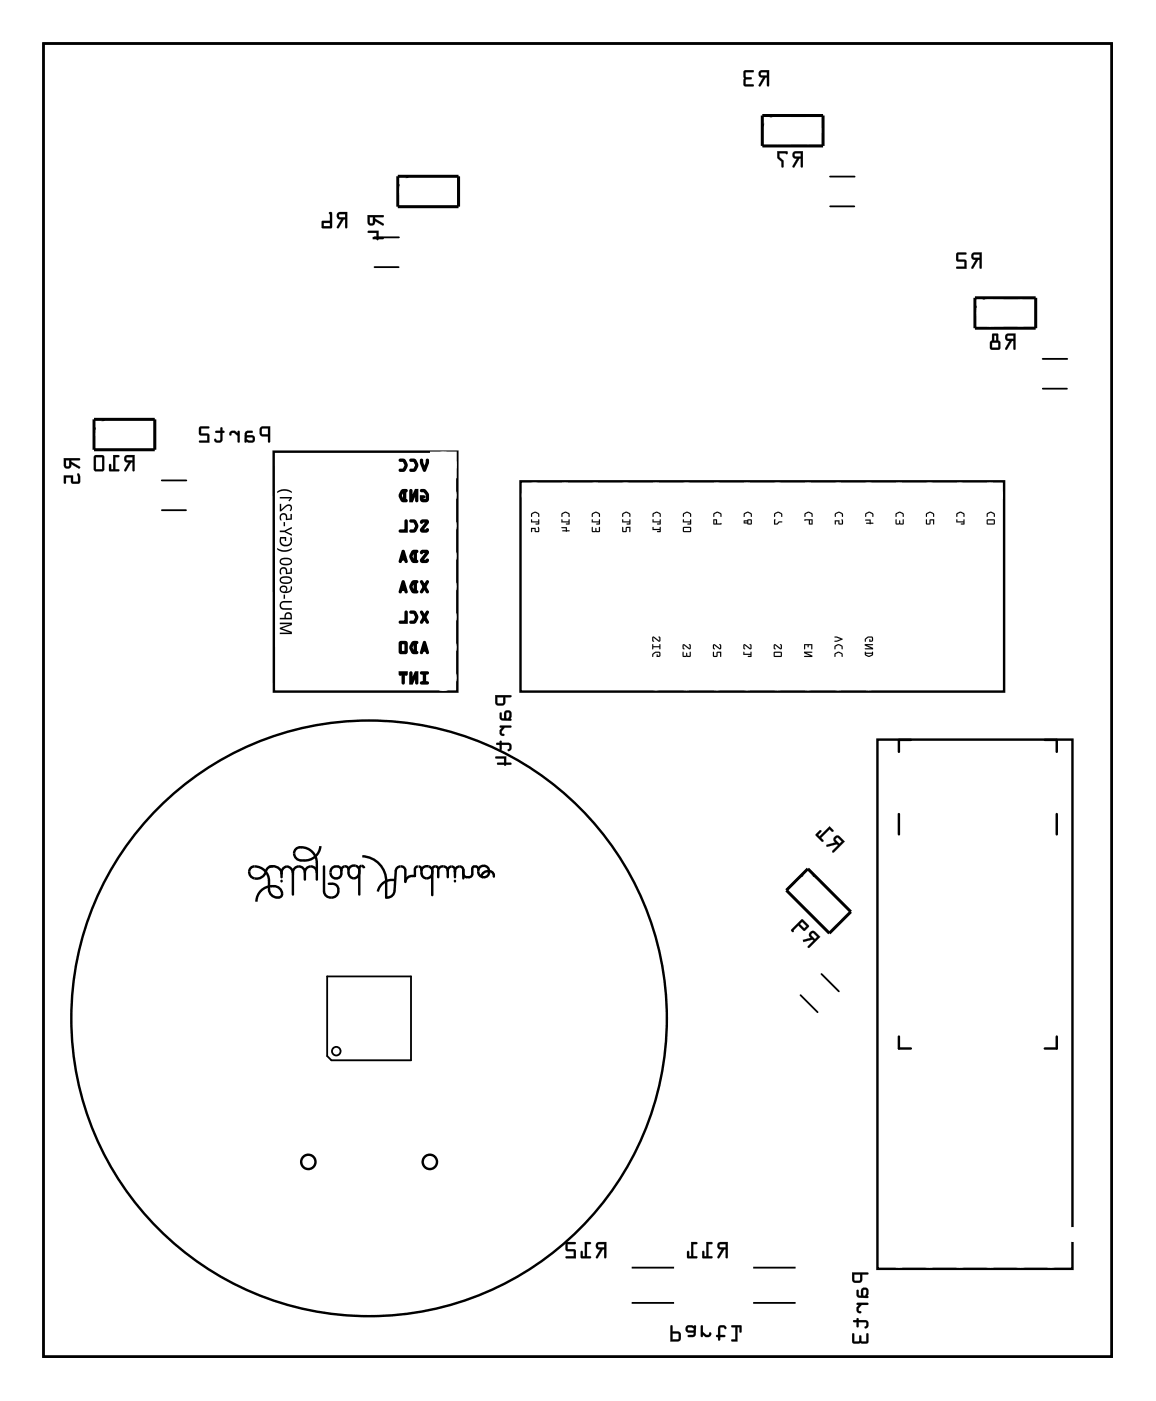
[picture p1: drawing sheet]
<svg xmlns="http://www.w3.org/2000/svg" width="97mm" height="117mm" viewBox="0 0 97 117" stroke-linecap="round" stroke-linejoin="round" font-family="sans-serif">
<g fill="none" stroke="#000" stroke-width=".2">
<path d="M3.6 3.6h89.4v109.8h-89.4zM22.9 37.8h15.3v20h-15.3zM43.5 40.2h40.5v17.6h-40.5zM22.5 72.5a.75 .75 0 0 1 .8 .1 .75 .75 0 0 1 .2 .7M22.8 72.4a.69 .69 0 0 0-.7 .7 .68 .68 0 0 1-.7 .4 .68 .68 0 0 1-.6-.7l.1-.2a1.05 1.05 0 0 1 1.1 0 1.05 1.05 0 0 1 .5 1v.7a.66 .66 0 0 0 .3 .6 .66 .66 0 0 0 .8 0 .67 .67 0 0 0-.9-.8 1.3 1.3 0 0 0-1.3 1.3M23.5 73.6v.1M24.5 73a.48 .48 0 0 0-.5-.6 .48 .48 0 0 0-.5 .6M24.5 73v1.8M25.5 72.9a.5 .5 0 0 0-.5-.5 .5 .5 0 0 0-.5 .6M25.5 72.9a.5 .5 0 0 1 .5-.5 .5 .5 0 0 1 .5 .5M25.5 72.9v.6M26.8 70.7a1.34 1.34 0 0 1-2 1.1 .53 .53 0 0 1-.2-.7 .53 .53 0 0 1 .6-.3 1.3 1.3 0 0 1 1.3 1.3v1.4"/>
<path d="M27.1 72.4v2.1a.61 .61 0 0 0 .7 .6 .61 .61 0 0 0 .5-.8 .61 .61 0 0 0-.8-.4M27.8 72.5a.5 .5 0 0 1 .8 .3 .5 .5 0 0 1-.5 .6 .51 .51 0 0 1-.5-.3 .51 .51 0 0 1 .2-.6zM29.1 72.7a.47 .47 0 0 1 .5-.3 .47 .47 0 0 1 .4 .3M30 72.7l.1 .1a.48 .48 0 0 1-.3 .6 .48 .48 0 0 1-.6-.2l-.1-.6a.32 .32 0 0 0-.4-.2 .32 .32 0 0 0-.2 .4M30 72.8v2M30.3 71.6a2.08 2.08 0 0 1 2 2.1v1.3a.62 .62 0 0 0 .7-.6l.1-1.6a.41 .41 0 0 1 .3-.4 .41 .41 0 0 1 .5 .3v1a.62 .62 0 0 1 .8-.5v-.5l.1-.2 .1-.1M30.4 72.6l-.2-.2h-.1l-.1 .3M33 73.6a1.23 1.23 0 0 0-1.4 .9M35 72.4l.2 .1v.2a.54 .54 0 0 0 .5 .7 .54 .54 0 0 0 .4-.7M35.2 72.7a.47 .47 0 0 1 .5-.3 .47 .47 0 0 1 .4 .3M36.1 72.8v2M36.6 72.6l-.2-.2-.1 .1-.2 .2"/>
<path d="M37.4 72.8a.32 .32 0 0 1 .5-.3l.1 .2v.6M37.4 72.8a.41 .41 0 0 0-.3-.4 .41 .41 0 0 0-.5 .3v.6M37.4 72.8v.5M38 72.8a.37 .37 0 0 1 .3-.3 .37 .37 0 0 1 .4 .1v.8M38 73.6v.1M40 72.7v-.2l-.4-.1a.84 .84 0 0 0-.1 .8l-.3 .1a.34 .34 0 0 1-.5-.3M40.9 72.8l-.3 .1-.2 .1-.2 .3M40.9 72.8h-.1a.38 .38 0 0 1 .5 .5M73.4 61.8h16.3v44.3h-16.3zM75.2 68.1v1.7M76.2 61.9h-1v1M87.4 61.9h1v1"/>
<path d="M88.4 68.1v1.7M75.2 86.7v1h1M88.4 86.7v1h-1"/>
<circle cx="40.4" cy="72.9" r=".47"/>
<circle cx="25.8" cy="97.1" r=".6"/>
<circle cx="30.9" cy="85.1" r="24.9"/>
<circle cx="35.9" cy="97.1" r=".6"/>
</g>
<g fill="#000">
<path d="M51.4 105.9h.8v3.1h-.8zM56.9 105.9h.9v3.1h-.9zM61.5 105.9h.9v3.1h-.9zM67.1 105.9h.9v3.1h-.9z"/>
<path d="M28.2 17.8a.32 .32 0 0 0 0 .4 .32 .32 0 0 0 .3 .1l-.3 .7 .1 .1 .4-.8h.2v.7l.1 .1v-1.4zM28.4 17.9h.5v.3h-.5zM27.5 17.7l.1 .8h-.7l.1 .6 .8-.1v-1.2l-.1-.1zM27.1 18.6h.5v.3h-.5z"/>
<path d="M28.2 17.8a.32 .32 0 0 0 0 .4 .32 .32 0 0 0 .3 .1l-.3 .6a.1 .1 0 0 0 0 .2 .1 .1 0 0 0 .1-.1l.4-.7h.2l-.1 .7a.1 .1 0 0 0 .1 .1 .1 .1 0 0 0 .1-.1v-1.3h-.6zM28.3 17.8l.7-.1v1.4l-.1-.1v-.7h-.2l-.4 .7h-.1l.3-.7a.31 .31 0 0 1-.3-.1 .31 .31 0 0 1 .1-.4zM28.4 17.9h.5v.3h-.5zM28.4 17.9v.3h.5v-.3zM27.5 17.7l.1 .8h-.7v.6l.9-.1v-1.2l-.1-.1zM27.5 17.8h.3v1.2l-.8 .1-.1-.6h.7zM27.1 18.6h.5v.3h-.5zM27.1 18.6v.3h.5v-.3z"/>
<path d="M30.7 18v.6a.31 .31 0 0 0 .4 .3 .31 .31 0 0 0 .3-.4l.6 .3 .1-.1-.7-.4v-.1h.6l.1-.2zM30.9 18.2h.3l-.1 .5-.2-.1zM30.8 19.3v.2h.7v.3h-.6v.2h.6l.1 .1 .1-.1 .4-.1-.1-.1h-.3v-.5z"/>
<path d="M30.7 18v.6a.32 .32 0 0 0 .4 .3 .32 .32 0 0 0 .3-.4l.6 .3a.1 .1 0 0 0 .1 0 .1 .1 0 0 0 0-.1l-.7-.4v-.1h.6a.1 .1 0 0 0 .1-.1 .1 .1 0 0 0-.1-.1zM30.7 18h1.4l-.1 .2h-.6v.1l.7 .4-.1 .1-.6-.3a.31 .31 0 0 1-.3 .4 .31 .31 0 0 1-.4-.3zM30.9 18.2h.3l-.1 .5-.2-.1zM30.9 18.2v.4l.2 .1 .1-.5zM30.8 19.3v.2h.7v.3h-.5a.1 .1 0 0 0-.1 .1 .1 .1 0 0 0 .1 .1h.5a.09 .09 0 0 0 .1 .1 .09 .09 0 0 0 .1-.1h.3a.1 .1 0 0 0 .1-.1 .1 .1 0 0 0-.1-.1h-.3v-.5zM30.8 19.3h.9l-.1 .5h.4l.1 .1-.5 .1v.1l-.1-.1h-.6v-.2h.6v-.3h-.7z"/>
<path d="M63.5 5.9a.32 .32 0 0 0 0 .4 .32 .32 0 0 0 .3 .2l-.4 .7h.2l.4-.7h.1v.6l.2 .1v-1.3zM63.6 6.1l.5-.1v.3h-.4zM62.2 5.9v1.2l.1 .1h.7v-.1h-.7l.1-.4 .4-.1 .1-.1h-.1l-.4-.1-.1-.4h.6l.1-.1z"/>
<path d="M63.5 5.9a.32 .32 0 0 0-.1 .4 .32 .32 0 0 0 .4 .2l-.4 .6a.1 .1 0 0 0 .1 .1 .1 .1 0 0 0 .1 0l.4-.7h.1v.6a.1 .1 0 0 0 .1 .1 .1 .1 0 0 0 .1-.1v-1.2h-.6zM63.5 5.9h.8l-.1 1.3-.1-.1v-.6h-.1l-.4 .7h-.1l.3-.7a.31 .31 0 0 1-.3-.2 .31 .31 0 0 1 0-.4zM63.6 6.1l.5-.1v.3h-.4zM63.6 6.1l.1 .2h.4v-.3zM62.2 5.9v1.2l.1 .1h.6a.1 .1 0 0 0 .1-.1 .1 .1 0 0 0-.1-.1l-.6 .1 .1-.4 .4-.1a.1 .1 0 0 0 .1-.1 .1 .1 0 0 0-.1-.1h-.4l-.1-.4 .6 .1a.1 .1 0 0 0 .1-.1 .1 .1 0 0 0-.1-.1zM62.2 5.9h.8l-.1 .1h-.6l.1 .4 .4 .1h.1l-.1 .1-.4 .1-.1 .4h.7v.1h-.7l-.1-.1z"/>
<path d="M66.3 12.7a.32 .32 0 0 0 0 .4 .32 .32 0 0 0 .3 .2l-.3 .7h.1l.4-.7h.2v.6l.1 .1v-1.4zM66.5 12.8h.5v.3h-.5zM65 12.6v.6l.3 .3v.5h.2v-.6l-.3-.3v-.3h.5l.1 .1 .1-.2z"/>
<path d="M66.3 12.7a.32 .32 0 0 0 0 .4 .32 .32 0 0 0 .3 .2l-.3 .6a.1 .1 0 0 0 0 .1 .1 .1 0 0 0 .1 0l.4-.7h.2l-.1 .6a.1 .1 0 0 0 .1 .1 .1 .1 0 0 0 .1-.1v-1.3h-.6zM66.4 12.7l.7-.1v1.4l-.1-.1v-.6h-.2l-.4 .7-.1-.1 .3-.6a.31 .31 0 0 1-.3-.2 .31 .31 0 0 1 .1-.4zM66.5 12.9l.5-.1v.3h-.5zM66.5 12.8v.3h.5v-.3zM65 12.6v.6l.3 .3v.4a.1 .1 0 0 0 .1 .1 .1 .1 0 0 0 .1-.1v-.5l-.3-.3v-.3h.5l.1 .1 .1-.2zM65 12.6l.9 .1-.1 .2-.1-.1h-.5v.3l.3 .3v.6l-.1-.1v-.4l-.4-.3z"/>
<path d="M3.6 3.6v109.8h89.4v-109.8zM3.6 3.6h89.4v109.8h-89.4z"/>
<path d="M5.3 38.3v.6a.31 .31 0 0 0 .4 .3 .31 .31 0 0 0 .3-.4l.6 .4 .1-.2-.7-.4v-.1h.6l.1-.1zM5.5 38.5h.3l-.1 .5-.2-.1zM5.3 39.7v.7h.1h.1v-.5h.4v.4l.1 .1h.6l.1-.1v-.4a.15 .15 0 0 0 0-.3 .15 .15 0 0 0-.2 .1v.6h-.4v-.6z"/>
<path d="M5.3 38.3v.6a.32 .32 0 0 0 .4 .3 .32 .32 0 0 0 .3-.4l.6 .4a.1 .1 0 0 0 .1-.1 .1 .1 0 0 0 0-.1l-.7-.4v-.1h.6a.1 .1 0 0 0 .1-.1 .1 .1 0 0 0-.1-.1zM5.3 38.3l1.4 .1-.1 .1h-.6v.1l.7 .4-.1 .2-.6-.4a.31 .31 0 0 1-.3 .4 .31 .31 0 0 1-.4-.3zM5.5 38.5h.3l-.1 .5-.2-.1zM5.5 38.5v.4l.2 .1 .1-.5zM5.3 39.7v.7a.1 .1 0 0 0 .1 .1 .1 .1 0 0 0 .1-.1v-.5h.4l.1 .5h.6l.1-.1-.1-.7a.1 .1 0 0 0-.1 0 .1 .1 0 0 0 0 .1v.6h-.4v-.6zM5.3 39.7h.8v.6h.4v-.6l.1-.1 .1 .2v.5l-.2 .1h-.5v-.1l-.1-.4h-.4v.5h-.1z"/>
<path d="M10.5 38.1a.32 .32 0 0 0-.1 .4 .32 .32 0 0 0 .4 .2l-.4 .7h.1l.5-.7h.1v.6l.1 .1 .1-1.4zM10.6 38.2h.5v.3h-.5zM9.5 38v1.2h-.2v-.4h-.1l-.1 .6h.8v-.2h-.3v-1h.3l.1-.1zM7.9 38.1v1.2l.1 .1h.6l.1-.2v-1l-.2-.2zM8 38.2h.5v1h-.5z"/>
<path d="M10.5 38.1a.32 .32 0 0 0-.1 .4 .32 .32 0 0 0 .4 .2l-.4 .6a.1 .1 0 0 0 0 .1 .1 .1 0 0 0 .2 0l.4-.7h.1v.6a.1 .1 0 0 0 .1 .1 .1 .1 0 0 0 .1-.1v-1.3h-.6zM10.5 38.1l.8-.1-.1 1.4-.1-.1v-.6h-.1l-.4 .7-.2-.1 .4-.6a.31 .31 0 0 1-.4-.2 .31 .31 0 0 1 .1-.4zM10.6 38.3l.5-.1v.3h-.5zM10.6 38.2v.3h.5v-.3zM9.5 38v1.2h-.2v-.3a.1 .1 0 0 0-.1-.1 .1 .1 0 0 0-.1 .1v.5h.8a.1 .1 0 0 0 .1-.1 .1 .1 0 0 0-.1-.1h-.3v-1h.3a.1 .1 0 0 0 .1-.1 .1 .1 0 0 0-.1-.1zM9.5 38l.5 .1-.1 .1h-.3v1h.3v.2l-.8-.1 .1-.5h.1v.4h.2zM7.9 38.1v1.2l.1 .1h.6l.1-.2v-1.1l-.2-.1zM7.9 38.1h.6l.2 .1v1l-.1 .2h-.6l-.1-.1zM8 38.2h.5v1h-.5zM8 38.2v1h.5v-1z"/>
<path d="M21.8 35.7l-.1 .2v.4l.2 .2h.5v.5h.1l.1-1.4zM21.9 35.8h.5v.5h-.5zM20.5 36.1v.9h.6a.31 .31 0 0 0 .2-.3 .31 .31 0 0 0-.2-.3h-.5v-.1l.1-.1h.4v-.2zM20.7 36.6h.4v.2h-.3l-.2-.1zM19.3 36.1l-.1 .2a.1 .1 0 0 0 .1 .1 .1 .1 0 0 0 .1-.1l.2-.1 .3 .2v.6h.1v-1h-.1v.2l-.3-.2zM18 36v.2h.4v.5l-.2 .1-.2-.1h-.1a.35 .35 0 0 0 .4 .3 .35 .35 0 0 0 .3-.3v-.5l.2-.1-.2-.1v-.3l-.2 .1v.2zM16.7 35.7l-.1 .6 .2 .1h.5v.4h-.6l-.1 .2h.9v-.7l-.7-.1v-.4h.6l.1-.1z"/>
<path d="M21.8 35.7l-.1 .2v.4l.2 .2h.5v.4a.1 .1 0 0 0 .1 .1 .1 .1 0 0 0 .1-.1v-1.3h-.6zM21.8 35.7l.8-.1-.1 1.4-.1-.1v-.4h-.5l-.2-.2zM21.9 35.9l.5-.1v.5h-.5zM21.9 35.8v.5h.5v-.5zM20.5 36.1l-.1 .8a.09 .09 0 0 0 .1 .1 .09 .09 0 0 0 .1-.1l.5 .1a.32 .32 0 0 0 .2-.3 .32 .32 0 0 0-.2-.3h-.5l.1-.2h.4a.1 .1 0 0 0 .1-.1 .1 .1 0 0 0-.1-.1zM20.6 36.1l.5-.1v.2h-.4l-.1 .1v.1h.5a.31 .31 0 0 1 .2 .3 .31 .31 0 0 1-.2 .3l-.6-.1zM20.7 36.6h.4v.2h-.3l-.2-.1zM20.7 36.6l-.1 .1 .2 .1h.3v-.2zM19.2 36.1v.2a.11 .11 0 0 0 .1 .1 .11 .11 0 0 0 .1-.2h.2l.3 .2v.5a.1 .1 0 0 0 .1 .1 .1 .1 0 0 0 .1-.1v-.8a.1 .1 0 0 0-.1-.1 .1 .1 0 0 0-.1 .1v.1l-.3-.2zM19.3 36.1l.4-.1 .2 .2v-.2h.1v1l-.1-.1v-.5l-.3-.2h-.2l-.2 .2zM18 36v.2h.4v.5l-.2 .1-.2-.1h-.1a.21 .21 0 0 0 0 .2 .21 .21 0 0 0 .3 .1h.2l.2-.2v-.6h.1a.1 .1 0 0 0 .1-.1 .1 .1 0 0 0-.1-.1h-.1v-.2a.1 .1 0 0 0-.1-.1 .1 .1 0 0 0-.1 .1v.2zM18 36h.4v-.2l.2-.1v.3l.2 .1-.2 .1v.5a.37 .37 0 0 1-.3 .3 .37 .37 0 0 1-.4-.2l.1-.1 .2 .1h.2v-.1v-.5h-.3zM16.7 35.7v.7h.6v.4h-.6a.1 .1 0 0 0-.1 .1 .1 .1 0 0 0 .1 .1h.8v-.7l-.7-.1v-.4h.6a.1 .1 0 0 0 .1-.1 .1 .1 0 0 0-.1-.1zM16.7 35.7h.8l-.1 .1h-.6v.4l.6 .1 .1 .7-.9-.1 .1-.1h.6v-.4h-.5l-.1-.1z"/>
<path d="M35.2 38.4v.3l.2 .6 .1 .1 .3-.7v-.2h-.1l-.2 .6-.2-.6zM34.3 38.4v.1h.3l.2 .4-.2 .3-.3 .1 .1 .1a.44 .44 0 0 0 .5-.5l-.2-.5zM33.4 38.4v.1h.3l.2 .4-.2 .3-.3 .1 .1 .1a.44 .44 0 0 0 .5-.5l-.2-.5z"/>
<path d="M35.1 38.4v.3l.3 .7 .1 .1 .1-.1 .3-.7v-.2a.14 .14 0 0 0-.2-.2 .14 .14 0 0 0-.1 .2v.2h.1l-.1-.1-.2 .5h.1h.1l-.2-.5-.1 .1h.1v-.3l-.2-.1zM35.2 38.5v.2l.3 .7 .3-.7v-.2l-.1 .2h.1h-.1l-.2 .6h.1h-.2h.1l-.2-.6h-.1h.1zM34.3 38.4v.2h.3l.1 .3 .1-.1-.1 .1 .1 .1-.1-.1-.1 .3h-.2a.14 .14 0 0 0-.2 .1 .14 .14 0 0 0 .2 .2l.4-.1v-.1l.2-.4-.3-.5zM34.4 38.5h.2l.2 .3h.1l-.2 .5h-.3h.2l.1-.1h-.1l.1 .1 .2-.5-.2-.3zM33.4 38.4v.2h.3l.1 .3 .1-.1-.1 .1 .1 .1-.1-.1-.1 .3h-.2a.14 .14 0 0 0-.2 .1 .14 .14 0 0 0 .2 .2l.4-.1v-.1l.2-.4-.3-.5zM33.5 38.5h.3l.1 .3h.1l-.2 .5h-.3h.2l.1-.1v.1l.2-.5-.2-.3z"/>
<path d="M81.3 21.2a.32 .32 0 0 0-.1 .4 .32 .32 0 0 0 .4 .1l-.4 .7 .2 .1 .4-.8h.1v.7l.1 .1 .1-1.4zM81.4 21.3h.5v.3l-.5-.1zM80 21.2v.6l.1 .1h.5v.4h-.6v.1l.8 .1v-.7l-.7-.1v-.4h.6l.1-.1z"/>
<path d="M81.3 21.2a.32 .32 0 0 0-.1 .4 .32 .32 0 0 0 .4 .1l-.4 .6a.11 .11 0 0 0 .1 .2 .1 .1 0 0 0 .1-.1l.4-.7h.1v.7a.1 .1 0 0 0 .1 .1 .1 .1 0 0 0 .1-.1v-1.3h-.6zM81.3 21.2l.8-.1-.1 1.4-.1-.1v-.7h-.1l-.4 .7h-.2l.4-.7a.31 .31 0 0 1-.4-.1 .31 .31 0 0 1 .1-.4zM81.4 21.3h.5v.3l-.4-.1zM81.4 21.3v.3h.5v-.3zM80 21.2v.6l.6 .1v.4h-.6a.1 .1 0 0 0-.1 .1 .1 .1 0 0 0 .1 .1h.8v-.8h-.7v-.4h.6a.1 .1 0 0 0 .1-.1 .1 .1 0 0 0-.1-.1zM80 21.2h.8l-.1 .1h-.6v.4l.7 .1v.7l-.8-.1v-.1h.6v-.4h-.5l-.1-.1z"/>
<path d="M84.1 28a.32 .32 0 0 0 0 .3 .32 .32 0 0 0 .3 .2l-.3 .7h.1l.4-.7h.1v.7h.2v-1.3zM84.2 28.1h.5v.2h-.4zM83 27.9v.6l-.2 .2v.4l.2 .1h.5l.1-.1v-.4l-.1-.2v-.6zM83 28.7h.5v.4h-.5zM83.1 28.1h.2v.4h-.2z"/>
<path d="M84.1 28a.32 .32 0 0 0 0 .3 .32 .32 0 0 0 .3 .2l-.4 .6a.1 .1 0 0 0 .1 .1 .1 .1 0 0 0 .1 0l.4-.7h.1v.7a.1 .1 0 0 0 .1 .1 .1 .1 0 0 0 .1-.1v-1.3h-.6zM84.1 28l.8-.1v1.3h-.2v-.7h-.1l-.4 .7h-.1l.3-.7a.31 .31 0 0 1-.3-.2 .31 .31 0 0 1 0-.3zM84.3 28.1h.4v.2h-.4zM84.2 28.1l.1 .2h.4v-.2zM83 27.9v.6l-.2 .2v.4l.2 .2 .5-.1 .2-.1v-.4l-.2-.2v-.6zM83 27.9h.5v.6l.1 .2v.4l-.1 .1h-.5l-.2-.1v-.4l.2-.2zM83 28.7h.5v.4h-.5zM82.9 28.6v.5h.6v-.5zM83.1 28.1h.2v.4h-.2zM83.1 28.1v.4h.2v-.4z"/>
<path d="M23.4 52.1v.1h.9l-.9 .3v.1l.9 .3h-.9v.1h1v-.2l-.8-.3 .8-.3v-.1zM23.4 51.7v.1h1v-.3a.33 .33 0 0 0-.4-.3 .33 .33 0 0 0-.2 .5zM23.9 51.4a.23 .23 0 0 1 .3 0 .23 .23 0 0 1 .1 .3h-.4zM23.5 50.3a.37 .37 0 0 0-.1 .4 .37 .37 0 0 0 .4 .3h.6v-.2h-.7a.24 .24 0 0 1-.2-.2 .24 .24 0 0 1 .2-.2h.7v-.2h-.7zM23.7 49.7v.4h.1v-.4zM23.5 49a.37 .37 0 0 0 0 .5 .37 .37 0 0 0 .5 .1 .43 .43 0 0 0 .4-.6h-.1a.32 .32 0 0 1-.1 .4 .32 .32 0 0 1-.3 0 .3 .3 0 0 0 0-.4 .3 .3 0 0 0-.4 0zM23.5 49.3a.21 .21 0 0 1 .4 0 .21 .21 0 0 1-.4 0zM23.5 48.3a.35 .35 0 0 0 0 .4 .35 .35 0 0 0 .4 .1 .36 .36 0 0 0 .5-.3 .36 .36 0 0 0-.5-.3zM23.5 48.4l.4-.1a.24 .24 0 0 1 .3 0 .24 .24 0 0 1 .1 .3l-.4 .1a.24 .24 0 0 1-.3 0 .24 .24 0 0 1-.1-.3zM23.5 47.5l-.1 .4v.1h.2a.24 .24 0 0 1 0-.4 .24 .24 0 0 1 .3 .2v.2h.5v-.5h-.1v.3l-.3 .1a.33 .33 0 0 0-.1-.4 .33 .33 0 0 0-.4 0zM23.5 46.7a.35 .35 0 0 0 0 .5 .35 .35 0 0 0 .4 .1 .36 .36 0 0 0 .5-.4 .36 .36 0 0 0-.5-.3zM23.5 46.8l.4-.1a.24 .24 0 0 1 .3 .1 .24 .24 0 0 1 .1 .3h-.4a.24 .24 0 0 1-.3 0 .24 .24 0 0 1-.1-.3zM23.2 45.8a.55 .55 0 0 0 .6 .3h.1a.53 .53 0 0 0 .5-.3 1.06 1.06 0 0 1-1.2 0zM23.4 44.9a.53 .53 0 0 0 .5 .8 .53 .53 0 0 0 .5-.8l-.2 .1a.4 .4 0 0 1-.3 .5 .4 .4 0 0 1-.4-.5h.3v.2h.1v-.3zM23.4 44.4v.1h.4l.6 .3v-.1l-.5-.3 .5-.2v-.2l-.6 .4zM23.7 43.6v.4h.1v-.4zM23.5 43l-.1 .4v.1h.2a.24 .24 0 0 1 0-.4 .24 .24 0 0 1 .3 .2v.2l.5-.1v-.4h-.1v.3l-.3 .1a.33 .33 0 0 0-.1-.5 .33 .33 0 0 0-.4 .1zM23.4 42.1v.7h.1l.3-.3a.24 .24 0 0 1 .3-.2 .24 .24 0 0 1 .2 .2l-.1 .2h.1a.34 .34 0 0 0 0-.5 .34 .34 0 0 0-.5 .2l-.3 .2v-.5zM23.4 41.6v.1h.9l-.2 .2h.1l.2-.2v-.1zM23.2 41.1v.1l.2-.1a1.07 1.07 0 0 1 1 .1 .56 .56 0 0 0-.6-.3z"/>
<path d="M23.4 52.1v.1h.9l-.9 .3v.1l.9 .3h-.9v.1h1v-.2l-.8-.3 .8-.3v-.1zM23.4 52.1h1v.1l-.8 .3 .8 .3v.2h-1v-.1h.9l-.9-.3v-.1l.9-.3h-.9zM23.4 51.7v.1h1v-.3a.32 .32 0 0 0-.4-.3 .32 .32 0 0 0-.2 .5zM23.4 51.7h.4a.33 .33 0 0 1 .2-.5 .33 .33 0 0 1 .4 .3v.3h-1zM23.9 51.4a.23 .23 0 0 1 .3 0 .23 .23 0 0 1 .1 .3h-.4zM23.9 51.4v.3h.4a.22 .22 0 0 0-.1-.3 .22 .22 0 0 0-.3 0zM23.5 50.3a.37 .37 0 0 0-.1 .4 .37 .37 0 0 0 .4 .3h.6v-.2h-.7a.24 .24 0 0 1-.2-.2 .24 .24 0 0 1 .2-.2h.7v-.2h-.7zM23.5 50.3l.2-.1h.7v.2h-.7a.24 .24 0 0 0-.2 .2 .24 .24 0 0 0 .2 .2h.7v.2h-.6a.37 .37 0 0 1-.4-.3 .37 .37 0 0 1 .1-.4zM23.7 49.7v.4h.1v-.4zM23.7 49.7h.1v.4h-.1zM23.5 49a.37 .37 0 0 0 0 .5 .37 .37 0 0 0 .5 .1 .44 .44 0 0 0 .4-.6h-.1a.32 .32 0 0 1-.1 .4 .32 .32 0 0 1-.3 0 .3 .3 0 0 0 0-.4 .3 .3 0 0 0-.4 0zM23.5 49a.3 .3 0 0 1 .4 0 .3 .3 0 0 1 0 .4v.1a.33 .33 0 0 0 .4-.5h.1a.48 .48 0 0 1-.2 .5 .48 .48 0 0 1-.5 .1 .32 .32 0 0 1-.3-.2 .32 .32 0 0 1 .1-.4zM23.5 49.3a.21 .21 0 0 1 .4 0 .21 .21 0 0 1-.4 0zM23.5 49.3a.21 .21 0 0 0 .4 0 .21 .21 0 0 0-.4 0zM23.5 48.3a.35 .35 0 0 0 0 .4 .35 .35 0 0 0 .4 .1 .36 .36 0 0 0 .5-.3 .36 .36 0 0 0-.5-.3zM23.5 48.3l.2-.1a.49 .49 0 0 1 .7 .4 .62 .62 0 0 1-1-.1zM23.5 48.4l.4-.1a.24 .24 0 0 1 .3 0 .24 .24 0 0 1 .1 .3l-.4 .1a.24 .24 0 0 1-.3 0 .24 .24 0 0 1-.1-.3zM23.5 48.4a.21 .21 0 0 0 0 .2 .21 .21 0 0 0 .3 .1h.1a.24 .24 0 0 0 .3 0 .24 .24 0 0 0 .1-.3l-.4-.1zM23.5 47.5l-.1 .4v.1h.2a.24 .24 0 0 1-.1-.3 .24 .24 0 0 1 .2-.1 .24 .24 0 0 1 .2 .3v.1h.5v-.5h-.1v.4h-.3a.33 .33 0 0 0-.1-.4 .33 .33 0 0 0-.4 0zM23.5 47.5a.33 .33 0 0 1 .4 0 .33 .33 0 0 1 .1 .4l.3-.1v-.3h.1v.5h-.5v-.1a.25 .25 0 0 0-.1-.3 .25 .25 0 0 0-.3 0l.1 .4a.29 .29 0 0 1-.3-.2 .29 .29 0 0 1 .2-.3zM23.5 46.7a.35 .35 0 0 0 0 .5 .35 .35 0 0 0 .4 .1 .36 .36 0 0 0 .5-.4 .36 .36 0 0 0-.5-.3zM23.5 46.7l.2-.1a.49 .49 0 0 1 .7 .4 .62 .62 0 0 1-1-.1zM23.5 46.8l.4-.1a.24 .24 0 0 1 .3 .1 .24 .24 0 0 1 .1 .3h-.4a.24 .24 0 0 1-.3 0 .24 .24 0 0 1-.1-.3zM23.5 46.8a.21 .21 0 0 0 0 .3 .21 .21 0 0 0 .3 0h.1a.24 .24 0 0 0 .3 0 .24 .24 0 0 0 .1-.3l-.4-.1zM23.2 45.8v.1a1.02 1.02 0 0 0 1.2 0v-.1a1.06 1.06 0 0 1-1.2 0zM23.2 45.8l.2 .1a1.07 1.07 0 0 0 1-.1 .54 .54 0 0 1-.7 .3h-.2a.33 .33 0 0 1-.3-.3zM23.4 44.9a.53 .53 0 0 0 .5 .8 .53 .53 0 0 0 .5-.8l-.2 .1a.4 .4 0 0 1-.3 .5 .4 .4 0 0 1-.4-.5h.3v.2h.1v-.3zM23.4 44.9h.5v.3h-.1v-.2h-.3a.4 .4 0 0 0 .4 .5 .4 .4 0 0 0 .3-.5l.2-.1a.53 .53 0 0 1-.5 .8 .53 .53 0 0 1-.5-.8zM23.4 44.4v.1h.4l.6 .3v-.1l-.5-.3 .5-.2v-.2l-.6 .4zM23.4 44.4h.4l.6-.4v.2l-.5 .2 .5 .3v.1l-.6-.3h-.4zM23.7 43.6v.4h.1v-.4zM23.7 43.6h.1v.4h-.1zM23.5 43l-.1 .4v.1h.2a.24 .24 0 0 1-.1-.3 .24 .24 0 0 1 .2-.1 .24 .24 0 0 1 .2 .2v.2l.5-.1v-.4h-.1v.3l-.3 .1a.33 .33 0 0 0-.1-.4 .33 .33 0 0 0-.4 0zM23.5 43a.33 .33 0 0 1 .4-.1 .33 .33 0 0 1 .1 .5l.3-.1v-.3h.1v.4l-.5 .1v-.1a.25 .25 0 0 0-.1-.3 .25 .25 0 0 0-.3 0l.1 .4a.29 .29 0 0 1-.3-.2 .29 .29 0 0 1 .2-.3zM23.4 42.1v.7l.4-.3a.29 .29 0 0 1 .2-.2 .29 .29 0 0 1 .3 .2l-.1 .2h.1a.34 .34 0 0 0 0-.5 .34 .34 0 0 0-.5 .2l-.3 .2v-.5zM23.4 42.1h.1v.5l.2-.2a.36 .36 0 0 1 .4-.2 .36 .36 0 0 1 .3 .3l-.1 .2h-.1a.23 .23 0 0 0 0-.4 .23 .23 0 0 0-.3 .1l-.4 .4h-.1zM23.4 41.6v.1h.9l-.2 .2h.1l.2-.2v-.1zM23.4 41.5h1v.2l-.2 .2h-.1l.2-.2h-.9zM23.2 41.1v.1l.2-.1a1.07 1.07 0 0 1 1 .1v-.1a1.02 1.02 0 0 0-1.2 0zM23.2 41.1a1.01 1.01 0 0 1 1.2 0v.1a1.06 1.06 0 0 0-1.2 0z"/>
<path d="M35.2 41v.1h.3l.2 .3-.1 .4h-.3v-.2h.2v-.1h-.3v.4h.4l.2-.1a.61 .61 0 0 0-.6-.8zM34.3 41v.9h.2l.3-.7v.7h.1v-.9h-.2l-.3 .7v-.7zM33.6 41a.57 .57 0 0 0 0 .9h.4l-.1-.1v-.7l.1-.1zM33.7 41.1h.1v.7h-.1l-.2-.4z"/>
<path d="M35.2 43.5v.2l.2-.1h.3l-.5 .6v.2l.1 .1 .4-.1h.1v-.2l-.2 .1h-.3l.5-.6v-.1l-.1-.1zM34.3 43.5v.1h.3l.2 .4-.2 .3h-.3l.1 .2a.44 .44 0 0 0 .5-.5l-.2-.5zM33.9 43.5v.8h-.5v.2h.6v-.9z"/>
<path d="M35.2 46.1v.2l.2-.1h.3l-.5 .6v.1l.1 .1h.4l.1-.1v-.1l-.2 .1h-.3l.5-.6v-.2l-.1-.1zM34.5 46.1a.57 .57 0 0 0 0 .8l.3 .1 .1-.1h-.1v-.7l.1-.1zM34.6 46.2h.1v.7l-.1-.1-.2-.3zM33.7 46l-.3 1h.1l.1-.2h.3l.1 .2-.2-.9zM33.7 46.3l.1 .4h-.2z"/>
<path d="M35.2 48.6l.2 .5-.2 .4h.1l.2-.3 .3 .3v-.1l-.2-.3 .2-.5h-.1l-.2 .3-.2-.3zM34.5 48.6a.57 .57 0 0 0 0 .9h.3h.1l-.1-.1v-.7l.1-.1zM34.6 48.7h.1v.7h-.1l-.2-.3zM33.7 48.6l-.3 .9h.1l.1-.2h.3l.1 .2-.2-.9zM33.7 48.9l.1 .3h-.2z"/>
<path d="M35.2 51.1l.2 .5-.2 .4h.1l.2-.3 .3 .4v-.1l-.2-.4 .2-.4-.1-.1-.2 .4-.2-.4zM34.3 51.1v.1h.3l.2 .4-.2 .3-.3 .1 .1 .1a.44 .44 0 0 0 .5-.5l-.2-.5zM33.9 51.1v.9h-.5v.1h.6v-.9z"/>
<path d="M35.2 56.2v.1h.2v.7h-.2v.1l.6 .1v-.2h-.2v-.7h.2v-.1zM34.3 56.2v1h.2l.3-.8v.7l.1 .1v-1h-.2l-.3 .7v-.6zM33.4 56.2v.2l.3-.1v.8v.1l.1-.9 .2 .1v-.2z"/>
<path d="M35.5 53.7l-.3 .9h.1l.1-.2h.2l.2 .2-.2-.9zM35.5 53.9l.1 .4h-.2zM34.5 53.7a.57 .57 0 0 0 0 .9h.3h.1l-.1-.1v-.7l.1-.1zM34.6 53.8h.1v.7h-.1l-.2-.4zM33.4 53.7v.8l.1 .1h.4l.1-.1v-.8h-.1zM33.5 53.8h.4v.7h-.4z"/>
<path d="M35.1 40.9v.2l.3 .1 .2 .2v-.1v.4h-.2v-.1h-.1v.1h.1a.14 .14 0 0 0 .2-.2 .14 .14 0 0 0-.2-.1h-.3v.3a.42 .42 0 0 0 .3 .3 .42 .42 0 0 0 .5-.2v-.5l-.1-.1h-.1h.1a.48 .48 0 0 0-.7-.3zM35.2 41h.4l-.1 .1 .2 .2v.4v.1h-.4v-.3h-.1v.1l.2-.1h-.2v.3l.2 .1h.3l.1-.2-.1-.4-.2-.2v-.1zM34.3 40.9l-.1 1.1h.3l.4-.8h-.1h-.1v.7a.14 .14 0 0 0 .1 .1 .14 .14 0 0 0 .2-.1v-1h-.3l-.4 .8h.2v-.7l-.1-.1zM34.3 41v.7h.2l.3-.7h-.1h.2h-.1l.1 .9v-.7l-.2-.1-.3 .8h.1v-.1h-.2v.1h.1zM33.5 41l.1 .1-.1-.1-.2 .4 .1 .2 .2 .4h.4a.14 .14 0 0 0 .1-.2 .14 .14 0 0 0-.2-.1l.1 .1v-.7h-.1a.12 .12 0 0 0 .2 0 .12 .12 0 0 0-.1-.2zM33.6 41.1l.4-.1h-.2v.9h.2l-.3-.1-.2-.3-.1 .1 .1-.1-.1-.2h.1zM33.7 41.1v.7h.1l-.2-.3h-.1h.1l-.1-.1h.1l.2-.2zM33.7 41l-.2 .5 .2 .3 .2 .1v-.9z"/>
<path d="M35.2 43.5l-.1 .2a.14 .14 0 0 0 .1 .1 .14 .14 0 0 0 .2-.1l.3-.1h-.1l-.4 .6a.22 .22 0 0 0-.1 .2 .22 .22 0 0 0 .2 .1h.3a.2 .2 0 0 0 .3-.1 .2 .2 0 0 0-.2-.3l-.1 .2h-.3l.1 .1 .4-.6a.22 .22 0 0 0 .1-.3 .22 .22 0 0 0-.2-.1zM35.3 43.6l-.1 .1 .2-.1h.3l.1 .1h-.1l-.5 .6 .1 .1h.4l.1-.1-.2 .1-.4-.1h.1l.4-.7zM34.3 43.5v.2h.3l.1 .2h.1h-.1l.1 .1h-.1l-.1 .3h-.2a.14 .14 0 0 0-.2 .1 .14 .14 0 0 0 .2 .1l.4-.1 .2-.4-.3-.5zM34.4 43.5l.2 .1 .2 .3 .1-.1-.2 .5-.3 .1h.2l.1-.1h-.1h.1l.2-.4-.2-.3zM33.9 43.5l-.1 .8h.1h-.4a.14 .14 0 0 0-.2 .1 .14 .14 0 0 0 .2 .1h.6v-.9l-.1-.2zM33.9 43.6v.9h.1v-.1h-.5h.5z"/>
<path d="M35.2 46l-.1 .2a.14 .14 0 0 0 .1 .1 .14 .14 0 0 0 .2-.1h.3l-.1-.1-.4 .6v.1v-.1a.22 .22 0 0 0-.1 .2 .22 .22 0 0 0 .2 .2h.3a.2 .2 0 0 0 .3-.2 .2 .2 0 0 0-.2-.2l-.1 .1-.3 .1h.1l.4-.6a.22 .22 0 0 0 .1-.2 .22 .22 0 0 0-.2-.1zM35.3 46.1l-.1 .1 .2-.1h.3l.1 .2-.1-.1-.5 .6 .1 .1h.4l.1-.1-.2 .1h-.4h.1l.4-.8zM34.4 46l.1 .1h-.1l-.2 .3 .1 .3 .2 .3 .3 .1a.14 .14 0 0 0 .2-.2 .14 .14 0 0 0-.2-.1l.1 .1v-.7h-.1a.12 .12 0 0 0 .2-.1 .12 .12 0 0 0-.1-.1zM34.5 46.1h.3h-.1v.8h.1h-.2l-.2-.3h-.1h.1l-.1-.2h.1zM34.6 46.2v.7h.1l-.2-.3h-.1h.1l-.1-.2 .1 .1 .2-.3zM34.5 46.1l-.2 .5 .2 .3h.2v-.8zM33.6 46l-.3 .9a.14 .14 0 0 0 .1 .2 .14 .14 0 0 0 .2-.1l.1-.2h-.1v.1h.3v-.1h-.1v.2a.14 .14 0 0 0 .2 .1 .14 .14 0 0 0 .1-.2l-.3-.8zM33.7 46.1l.3 .9v-.1l-.1 .1 .1-.1-.1-.2h-.4v.2v.1l-.1-.1 .1 .1 .2-.9h.1zM33.6 46.3l.1 .4h.1v-.1h-.2v.1h.1l.1-.4zM33.7 46l-.2 .7h.4z"/>
<path d="M35.1 48.5v.2l.3 .4v-.1l-.3 .4a.14 .14 0 0 0 .1 .2 .14 .14 0 0 0 .2-.1l.2-.3h-.1h-.1l.2 .3a.14 .14 0 0 0 .2 .1 .14 .14 0 0 0 .1-.2l-.3-.4v.1l.3-.4a.14 .14 0 0 0-.1-.2 .14 .14 0 0 0-.2 .1l-.2 .3h.1h.1l-.2-.3zM35.2 48.7l.1-.1h-.1l.3 .5 .2-.5 .1 .1-.1-.1-.2 .5 .2 .4 .1-.1-.1 .1-.2-.5-.3 .5h.1l-.1-.1 .1 .1 .2-.4-.2-.5zM34.4 48.6l.1 .1-.1-.1-.2 .4 .1 .2 .2 .4h.3a.14 .14 0 0 0 .2-.2 .14 .14 0 0 0-.2-.1l.1 .1v-.7h-.1a.12 .12 0 0 0 .2 0 .12 .12 0 0 0-.1-.2zM34.5 48.7l.3-.1h-.1v.9h.1l-.2-.1-.2-.3-.1 .1 .1-.1-.1-.2 .1 .1zM34.6 48.7v.7h.1l-.2-.3h-.1h.1l-.1-.1h.1l.2-.2zM34.5 48.6l-.2 .5 .2 .4h.2v-.9zM33.6 48.5l-.3 1a.14 .14 0 0 0 .1 .1 .14 .14 0 0 0 .2-.1l.1-.2h-.1v.1h.3v-.1h-.1v.2a.14 .14 0 0 0 .2 .1 .14 .14 0 0 0 .1-.1l-.3-.9zM33.7 48.6l.3 .9h-.1h.1l-.1-.3h-.4v.3h-.1h.1l.2-.9h.1zM33.6 48.9l.1 .3h.1v-.1h-.2v.1h.1l.1-.3zM33.7 48.6l-.2 .7h.4z"/>
<path d="M35.1 51.1v.1l.3 .4-.3 .3a.14 .14 0 0 0 .1 .2 .14 .14 0 0 0 .2 0l.2-.3-.1-.1-.1 .1 .2 .3a.14 .14 0 0 0 .2 0 .14 .14 0 0 0 .1-.2l-.3-.3 .3-.4a.14 .14 0 0 0-.1-.1 .14 .14 0 0 0-.2 0l-.2 .3 .1 .1 .1-.1-.2-.3zM35.2 51.2l.1-.1-.1 .1 .3 .4 .2-.4v-.1l.1 .1h-.1l-.2 .4 .2 .4h.1h-.1l-.2-.4-.3 .4h.1h-.1h.1l.2-.4-.2-.4zM34.3 51.1v.2h.3l.1 .3 .1-.1-.1 .1 .1 .1-.1-.1-.1 .3h-.2a.14 .14 0 0 0-.2 .1 .14 .14 0 0 0 .2 .2l.4-.1v-.1l.2-.4-.3-.5zM34.4 51.2h.2l.2 .3h.1l-.2 .5h-.3h.2l.1-.1h-.1l.1 .1 .2-.5-.2-.3zM33.9 51.1l-.1 .9h.1v-.1h-.4a.14 .14 0 0 0-.2 .1 .14 .14 0 0 0 .2 .2h.6v-1l-.1-.2zM33.9 51.2v.9h.1v-.1h-.5h.5z"/>
<path d="M35.1 56.2l.1 .2h.2v-.1v.7h-.2a.14 .14 0 0 0-.1 .1 .14 .14 0 0 0 .1 .1h.5a.14 .14 0 0 0 .2-.1 .14 .14 0 0 0-.2-.1h-.1v-.7v.1h.1a.14 .14 0 0 0 .2-.1 .14 .14 0 0 0-.2-.2zM35.2 56.2h.5h-.2v.9h.2h-.5h.3v-.9zM34.3 56.2l-.1 1h.3l.4-.8h-.1h-.1v.7a.14 .14 0 0 0 .1 .1 .14 .14 0 0 0 .2-.1v-1h-.3l-.4 .8h.2v-.7l-.1-.1zM34.3 56.3v.6l.2 .1 .3-.8h-.1v.1h.2v-.1h-.1l.1 .9v-.7h-.2l-.3 .7 .1 .1v-.1h-.2v.1h.1zM33.3 56.1v.3a.14 .14 0 0 0 .2 .1 .14 .14 0 0 0 .1-.2h-.1v.1h.2v-.1h-.1v.8a.14 .14 0 0 0 .1 .1 .14 .14 0 0 0 .2-.1v-.8h-.1v.1h.1v-.1a.11 .11 0 0 0 0 .2 .11 .11 0 0 0 .2 0v-.4zM33.4 56.2v.1h.6v-.1h-.1l.1 .2v-.2h-.3v.9v-.9h-.2v.2v-.2z"/>
<path d="M35.4 53.6l-.3 .9a.14 .14 0 0 0 .1 .2 .14 .14 0 0 0 .2-.1v-.2v.1h.2v-.1v.2a.14 .14 0 0 0 .2 .1 .14 .14 0 0 0 .1-.2l-.3-.8zM35.5 53.7l.2 .9h.1h-.1l.1-.1-.1-.2h-.4l-.1 .2 .1 .1h-.1h.1l.2-.9h.1zM35.4 54l.1 .3h.1v-.1h-.2v.1h.1l.1-.3zM35.5 53.7l-.2 .7h.4zM34.4 53.7l.1 .1-.1-.1-.2 .4 .1 .2 .2 .4h.3a.14 .14 0 0 0 .2-.2 .14 .14 0 0 0-.2-.1l.1 .1v-.7h-.1a.12 .12 0 0 0 .2 0 .12 .12 0 0 0-.1-.2zM34.5 53.8l.3-.1h-.1v.9h.1l-.2-.1-.2-.3-.1 .1 .1-.1-.1-.2h.1zM34.6 53.8v.7h.1l-.2-.3h-.1h.1l-.1-.1h.1l.2-.2zM34.5 53.7l-.2 .5 .2 .3 .2 .1v-.9zM33.4 53.6l-.1 1 .2 .1h.5l.1-.2v-.8l-.2-.1zM33.5 53.7l.4 .1v.7h-.4zM33.5 53.8v.1h.4v-.1h-.1v.7h.1v-.1h-.4v.1h.1v-.7zM33.5 53.7v.9h.5v-.9z"/>
<path d="M41.4 58.1v.7l.3 .2 .5-.1 .1-.6h.4l.1-.1-.1-.1zM41.6 58.3h.5l-.1 .5h-.4zM41.8 59.6v.5l.2 .1h.7v-.1l.1-.5a.31 .31 0 0 0-.3-.2 .31 .31 0 0 0-.4 .2l.1 .5-.2-.1-.1-.4zM42.3 59.6h.3v.3l-.1 .2-.2-.1zM41.8 60.7v.1h.2l-.2 .2a.33 .33 0 0 0 0 .4 .33 .33 0 0 0 .3 .1 .12 .12 0 0 0 0-.1 .12 .12 0 0 0-.1-.1v-.2l.2-.3h.5l.1-.1zM41.5 62.1v.2h.3v.4h.1l.1-.4h.6v.3l-.2 .1 .1 .1a.35 .35 0 0 0 .3-.4 .35 .35 0 0 0-.3-.3h-.5l-.1-.2-.1 .2zM41.4 63.3l.1 .1h.6v.4h-.5v.1h.5l.1 .1 .1-.1h.5l-.1-.1h-.4v-.6z"/>
<path d="M41.4 58.1v.7l.3 .2 .5-.1 .1-.6h.4a.1 .1 0 0 0 .1-.1 .1 .1 0 0 0-.1-.1zM41.4 58.1h1.3l.1 .1-.1 .1h-.5v.6l-.5 .1-.3-.2zM41.6 58.3h.5l-.1 .5h-.4zM41.6 58.3v.5h.5v-.5zM41.8 59.6v.4v.2l.9 .1a.09 .09 0 0 0 .1-.1 .09 .09 0 0 0-.1-.1l.1-.5a.32 .32 0 0 0-.3-.2 .32 .32 0 0 0-.4 .2l.1 .5-.2-.1v-.4zM41.8 59.6h.1l.1 .5h.2v-.5a.31 .31 0 0 1 .3-.2 .31 .31 0 0 1 .3 .2l-.1 .5v.1h-.7l-.2-.1zM42.4 59.6h.2v.3l-.1 .2-.2-.1zM42.3 59.6v.4l.2 .1 .1-.2v-.3zM41.8 60.7v.1h.2l-.2 .2a.33 .33 0 0 0 0 .4 .33 .33 0 0 0 .3 .1 .14 .14 0 0 0 0-.2 .14 .14 0 0 0-.1 0v-.2l.2-.3h.5a.1 .1 0 0 0 .1-.1 .1 .1 0 0 0-.1-.1zM41.8 60.7h1l-.1 .1h-.5l-.3 .3 .1 .2 .2 .2a.23 .23 0 0 1-.3 0 .23 .23 0 0 1-.1-.2v-.3l.2-.2h-.2zM41.5 62.1v.2h.3v.3a.1 .1 0 0 0 .1 .1 .1 .1 0 0 0 .1-.1v-.3h.5l.1 .2-.2 .2 .1 .1a.21 .21 0 0 0 .2 0 .21 .21 0 0 0 .1-.3v-.2l-.2-.2h-.6v-.1a.1 .1 0 0 0-.1-.1 .1 .1 0 0 0-.1 .1v.1zM41.5 62.1h.3l.1-.2v.2h.6a.37 .37 0 0 1 .3 .3 .37 .37 0 0 1-.3 .4v-.1l.1-.1-.1-.3h-.6v.3v.1l-.1-.1v-.3h-.3zM41.4 63.3l.1 .1h.6v.4l-.5-.1a.1 .1 0 0 0-.1 .1 .1 .1 0 0 0 .1 .1h.5a.09 .09 0 0 0 .1 .1 .09 .09 0 0 0 .1-.1h.4a.1 .1 0 0 0 .1-.1 .1 .1 0 0 0-.1-.1l-.4 .1v-.6zM41.4 63.3l.9-.1v.6h.4l.1 .1h-.5l-.1 .1v-.1h-.6v-.1h.6v-.4h-.7z"/>
<path d="M44.4 42.9v.3l.1-.2 .2-.1 .3 .1v.2h.1a.31 .31 0 0 0-.4-.4zM44.4 43.4v.3h.6v.1h-.2h.3v-.4l-.1 .2h-.5zM44.4 44.1v.4l.1-.3h.2l.1 .3 .3-.1-.1-.3v.3h-.2v-.3z"/>
<path d="M44.4 42.9v.3l.1-.2 .2-.1 .3 .1v.2h.1v-.3l-.3-.1zM44.4 42.9l.4-.1a.3 .3 0 0 1 .3 .4h-.1v-.2l-.3-.1-.2 .1-.1 .2zM44.4 43.4v.3h.6v.1h-.2h.3v-.4l-.1 .2h-.5v-.2zM44.4 43.4l.1 .2h.5l.1-.2v.4h-.3h.2v-.1h-.6zM44.4 44.1v.4l.1-.3h.2l.1 .3 .3-.1-.1-.3v.3h-.2v-.3zM44.4 44.1h.4v.3h.2v-.3l.1 .3-.3 .1-.1-.3h-.2l-.1 .3z"/>
<path d="M47 42.9v.3v-.2l.3-.1 .2 .1v.2h.1a.31 .31 0 0 0-.3-.4zM47 43.4l-.1 .3h.6v.1h-.2h.3v-.4l-.1 .2h-.5zM47 44.1v.1h.3v.1h-.3v.1l.4 .1 .2-.1-.2-.1v-.2z"/>
<path d="M47 42.9v.3v-.2l.3-.1 .2 .1v.2h.1v-.3l-.2-.1zM47 42.9l.3-.1a.3 .3 0 0 1 .3 .4h-.1v-.2l-.2-.1-.3 .1v.2zM47 43.4l-.1 .3h.6v.1h-.2h.3v-.4l-.1 .2h-.5v-.2zM47 43.4v.2h.5l.1-.2v.4h-.3h.2v-.1h-.6zM47 44.1v.1h.3v.1h-.3v.1l.4 .1 .2-.1-.2-.1v-.2zM47 44.1h.4v.2l.2 .1h-.6v-.1h.3v-.1h-.3z"/>
<path d="M49.5 42.9v.3l.1-.2 .2-.1 .3 .1v.2h.1a.31 .31 0 0 0-.4-.4zM49.5 43.4v.3h.6v.1h-.2h.3l-.1-.4v.2h-.5zM49.5 44.1v.4l.7-.1-.1-.3v.3h-.2l-.1-.3v.3h-.2v-.3z"/>
<path d="M49.5 42.9v.3l.1-.2 .2-.1 .3 .1v.2h.1v-.3l-.3-.1zM49.5 42.9l.4-.1a.3 .3 0 0 1 .3 .4h-.1v-.2l-.3-.1-.2 .1-.1 .2zM49.5 43.4v.3h.6v.1h-.2h.3l-.1-.4v.2h-.5v-.2zM49.5 43.4l.1 .2h.5v-.2l.1 .4h-.3h.2v-.1h-.6zM49.5 44.1v.4l.7-.1-.1-.4v.4h-.2l-.1-.3v.3h-.2v-.3zM49.5 44.1h.1v.3h.2v-.3l.1 .3h.2v-.3l.1 .3-.7 .1z"/>
<path d="M52.1 42.9l-.1 .3 .1-.2 .3-.1 .2 .1v.2h.1a.31 .31 0 0 0-.3-.4zM52 43.4v.3h.6v.1h-.2h.3v-.4l-.1 .2h-.5zM52 44.1l.1 .4h.3v-.4h.2v.4h.1v-.5l-.4 .1v.3h-.2v-.3z"/>
<path d="M52.1 42.9l-.1 .3 .1-.2 .3-.1 .2 .1v.2h.1v-.3l-.2-.1zM52.1 42.9l.3-.1a.3 .3 0 0 1 .3 .4h-.1v-.2l-.2-.1-.3 .1v.2zM52 43.4v.3h.6v.1h-.2h.3v-.4l-.1 .2h-.5v-.2zM52 43.4l.1 .2h.5l.1-.2v.4h-.3h.2v-.1h-.6zM52 44.1l.1 .4h.3v-.4h.2v.4h.1v-.5l-.4 .1v.3h-.2v-.3zM52 44.1h.1v.3h.2l.1-.3 .3-.1v.5h-.1v-.4h-.2v.4h-.3z"/>
<path d="M54.6 42.9v.3l.1-.2 .2-.1 .3 .1v.2h.1a.31 .31 0 0 0-.4-.4zM54.6 43.4v.3h.6v.1h-.3h.3v-.4v.2h-.5zM54.6 44.1v.2h.6v.1l-.3 .1h.3v-.4v.1h-.5z"/>
<path d="M54.6 42.9v.3l.1-.2 .2-.1 .3 .1v.2h.1l-.1-.3-.2-.1zM54.6 42.9l.4-.1a.3 .3 0 0 1 .2 .4v-.2l-.3-.1-.2 .1-.1 .2zM54.6 43.4v.3h.6v.1h-.3h.4l-.1-.4v.2h-.5v-.2zM54.6 43.4v.2h.6v-.2v.4h-.3h.3v-.1h-.6zM54.6 44.1v.2h.6v.1l-.3 .1h.4l-.1-.5v.2h-.5v-.1zM54.6 44.1v.1h.6v-.1v.4h-.3l.3-.1v-.1h-.6z"/>
<path d="M54.6 53.2l-.1 .3 .1 .1h.1l-.1-.3 .5 .3h.1l-.1-.4v.1v.3l-.4-.4zM54.5 53.9l.1 .4v-.2h.5v.2h.1v-.5l-.1 .2h-.5zM54.6 54.6v.3v-.2l.2-.1h.3v.2h-.1l-.1-.1v.2l.3-.1-.1-.3h-.3z"/>
<path d="M54.6 53.2l-.1 .3 .1 .1h.1l-.1-.3 .5 .3h.1l-.1-.4v.1v.3l-.4-.4zM54.6 53.2h.1l.4 .4v-.3v-.1l.1 .4h-.1l-.5-.3 .1 .3h-.1zM54.5 53.9l.1 .4v-.2h.5v.2h.1v-.5l-.1 .2h-.5v-.1zM54.5 53.9l.1 .1h.5l.1-.1v.4h-.1v-.2h-.5v.2zM54.6 54.6v.3v-.2l.2-.1h.3v.2h-.1l-.1-.1v.2l.3-.1-.1-.3h-.3zM54.6 54.6l.2-.1h.3l.1 .3-.3 .1v-.2l.1 .1h.1v-.2h-.3l-.2 .1v.2z"/>
<path d="M57.1 42.9v.3l.1-.2 .2-.1 .3 .1v.2h.1a.31 .31 0 0 0-.4-.4zM57.1 43.4v.3h.6v.1h-.2h.3v-.4l-.1 .2h-.5zM57.1 44.1l.1 .4 .6-.1-.1-.3zM57.2 44.1h.5v.3h-.5z"/>
<path d="M57.1 42.9v.3l.1-.2 .2-.1 .3 .1v.2h.1v-.3l-.3-.1zM57.1 42.9l.4-.1a.3 .3 0 0 1 .3 .4h-.1v-.2l-.3-.1-.2 .1-.1 .2zM57.1 43.4v.3h.6v.1h-.2h.3v-.4l-.1 .2h-.5v-.2zM57.1 43.4l.1 .2h.5l.1-.2v.4h-.3h.2v-.1h-.6zM57.1 44.1l.1 .4 .6-.1-.1-.3zM57.1 44.1h.6l.1 .3-.6 .1zM57.2 44.1h.5v.3h-.5zM57.2 44.1v.3h.5v-.3z"/>
<path d="M57.1 53.9v.3v.1l.1-.1v-.3l.4 .4 .2-.1-.1-.3h-.1l.1 .3-.5-.3zM57.1 54.5v.4h.7l-.1-.4v.3h-.2l-.1-.2v.2h-.2v-.3z"/>
<path d="M57.1 53.9v.3v.1l.1-.1v-.3l.4 .4 .2-.1-.1-.3h-.1l.1 .3-.5-.3zM57.1 53.9h.1l.5 .3-.1-.3h.1v.3l-.1 .1-.4-.4v.3l-.1 .1zM57.1 54.5v.4h.7l-.1-.4v.3h-.2l-.1-.2v.2h-.2v-.3zM57.1 54.5h.1v.3h.2v-.2l.1 .2h.2v-.3l.1 .4h-.7z"/>
<path d="M59.7 42.9v.3v-.2l.3-.1 .2 .1v.2h.1a.31 .31 0 0 0-.3-.4zM59.7 43.4v.4h.6v-.1l-.3 .1-.1-.4zM59.7 43.5h.2v.3h-.2z"/>
<path d="M59.7 42.9v.3v-.2l.3-.1 .2 .1v.2h.1v-.3l-.2-.1zM59.7 42.9l.3-.1a.3 .3 0 0 1 .3 .4h-.1v-.2l-.2-.1-.3 .1v.2zM59.7 43.4v.5l.6-.1v-.1l-.3 .1-.1-.4zM59.7 43.4h.2l.1 .4 .3-.1v.1h-.6zM59.7 43.5h.2v.3h-.2zM59.7 43.5v.3h.2v-.3z"/>
<path d="M59.6 53.9v.3l.1 .1 .1-.1-.1-.3 .5 .4 .1-.1-.1-.3h-.1l.1 .3-.4-.3zM59.6 54.5l.1 .4h.3v-.3h.2v.3h.1v-.4h-.4v.3h-.2v-.3z"/>
<path d="M59.6 53.9v.3l.1 .1 .1-.1-.1-.3 .5 .4 .1-.1-.1-.3h-.1l.1 .3-.4-.3zM59.6 53.9h.2l.4 .3-.1-.3h.1l.1 .3-.1 .1-.5-.4 .1 .3-.1 .1zM59.6 54.5l.1 .4h.3v-.3h.2v.3h.1v-.4h-.4v.3h-.2v-.3zM59.6 54.5h.1v.3h.2v-.3h.4v.4h-.1v-.3h-.2v.3h-.3z"/>
<path d="M62.2 42.9v.3l.1-.2 .2-.1 .3 .1v.2h.1a.31 .31 0 0 0-.4-.4zM62.2 43.5v.3h.3l.1 .1 .3-.1-.1-.4zM62.6 43.5h.2v.3h-.2zM62.3 43.6h.2v.1h-.2z"/>
<path d="M62.2 42.9v.3l.1-.2 .2-.1 .3 .1v.2h.1v-.3l-.3-.1zM62.2 42.9l.4-.1a.3 .3 0 0 1 .3 .4h-.1v-.2l-.3-.1-.2 .1-.1 .2zM62.2 43.5v.3h.3l.1 .1 .3-.1-.1-.4zM62.2 43.5l.6-.1 .1 .4h-.3h-.1h-.3zM62.6 43.5h.2v.3h-.2zM62.6 43.5v.3h.2v-.3zM62.3 43.6h.2v.1h-.2zM62.3 43.6v.1h.2v-.1z"/>
<path d="M62.2 53.9v.3v.1l.1-.1v-.3l.4 .4 .1-.1v-.3h-.1v.3l-.4-.3zM62.2 54.5v.2h.6v.1l-.3 .1h.3v-.4v.2h-.6z"/>
<path d="M62.2 53.9l-.1 .3 .1 .1 .1-.1v-.3l.4 .4 .1-.1v-.3h-.1v.3l-.4-.3zM62.2 53.9h.1l.4 .3v-.3h.1v.3l-.1 .1-.4-.4v.3l-.1 .1zM62.2 54.5l-.1 .3 .7-.1v.1l-.3 .1h.3v-.4v.2h-.6v-.2zM62.2 54.5v.2h.6v-.2v.4h-.3l.3-.1v-.1h-.6z"/>
<path d="M64.8 42.9l-.1 .3 .1-.2 .3-.1 .2 .1v.2h.1a.31 .31 0 0 0-.3-.4zM64.7 43.4v.5l.3-.1 .2-.1 .2-.1h-.3l-.1 .2h-.2v-.4z"/>
<path d="M64.8 42.9l-.1 .3 .1-.2 .3-.1 .2 .1v.2h.1v-.3l-.2-.1zM64.8 42.9l.3-.1a.3 .3 0 0 1 .3 .4h-.1v-.2l-.2-.1-.3 .1v.2zM64.7 43.4v.5h.3l.2-.2h.2l-.3-.1-.1 .2h-.2v-.4zM64.7 43.4h.1v.4h.2l.1-.2h.3l-.2 .1-.2 .1-.3 .1z"/>
<path d="M64.7 53.9v.3l.1 .1 .1-.1-.1-.3 .4 .4 .2-.1-.1-.3h-.1l.1 .3-.4-.3zM64.7 54.5v.4h.7l-.1-.4zM64.8 54.6h.5v.2h-.5z"/>
<path d="M64.7 53.9v.3l.1 .1 .1-.1-.1-.3 .4 .4 .2-.1-.1-.3h-.1l.1 .3-.4-.3zM64.7 53.9h.2l.4 .3-.1-.3h.1l.1 .3-.2 .1-.4-.4 .1 .3-.1 .1zM64.7 54.5v.4h.7l-.1-.4zM64.7 54.5h.6l.1 .4h-.6zM64.8 54.6h.5v.2h-.5zM64.8 54.6v.2h.5v-.2z"/>
<path d="M67.3 42.9v.3l.1-.2 .2-.1 .3 .1v.2h.1a.31 .31 0 0 0-.4-.4zM67.3 43.4v.1h.3l.1 .3h.2v-.4zM67.7 43.5h.2v.3h-.2z"/>
<path d="M67.3 42.9v.3l.1-.2 .2-.1 .3 .1v.2h.1l-.1-.3-.2-.1zM67.3 42.9l.4-.1a.3 .3 0 0 1 .2 .4v-.2l-.3-.1-.2 .1-.1 .2zM67.3 43.4v.1h.3l.1 .4 .3-.1-.1-.4zM67.3 43.4h.6v.4h-.2l-.1-.3h-.3zM67.7 43.5h.2v.3h-.2zM67.7 43.5v.3h.2v-.3z"/>
<path d="M67.2 53.8l.1 .5v-.4h.2l.1 .2v-.2h.2v.4h.1v-.5zM67.2 54.5v.1l.6 .2h-.5v.1h.6v-.1l-.5-.2h.5v-.1z"/>
<path d="M67.2 53.8l.1 .5v-.4h.2l.1 .2v-.2h.2v.4h.1v-.5zM67.2 53.8h.7v.5h-.1v-.4h-.2v.2l-.1-.2h-.2v.4zM67.2 54.5v.1l.6 .2h-.5v.1h.6v-.1l-.5-.2h.5v-.1zM67.2 54.5h.7v.1h-.5l.5 .2v.1h-.6v-.1h.5l-.6-.2z"/>
<path d="M69.8 53.2v.1l.5 .1-.5 .2 .7-.1-.5-.3zM69.8 54v.3l.1-.2 .2-.2 .3 .2v.2l.1-.1a.31 .31 0 0 0-.4-.4zM69.8 54.6v.3l.1-.2 .2-.1 .3 .1v.2h.1a.31 .31 0 0 0-.4-.4z"/>
<path d="M69.8 53.2v.1l.5 .1-.5 .2v.1l.7-.2-.5-.3zM69.8 53.2h.2l.5 .3-.7 .1 .5-.2zM69.8 54v.3l.1-.2 .2-.2 .3 .2v.2h.1l-.1-.3-.2-.1zM69.8 54l.4-.1a.3 .3 0 0 1 .3 .3l-.1 .1v-.2l-.3-.2-.2 .2-.1 .2zM69.8 54.6v.3l.1-.2 .2-.1 .3 .1v.2h.1l-.1-.3-.2-.1zM69.8 54.6l.4-.1a.3 .3 0 0 1 .3 .4h-.1v-.2l-.3-.1-.2 .1-.1 .2z"/>
<path d="M69.8 42.9v.3l.1-.2 .2-.1 .3 .1v.2h.1a.31 .31 0 0 0-.4-.4zM69.8 43.5v.3l.1-.2h.2l.1 .2h.3l-.1-.4v.1v.3h-.2v-.3z"/>
<path d="M69.8 42.9v.3l.1-.2 .2-.1 .3 .1v.2h.1v-.3l-.3-.1zM69.8 42.9l.4-.1a.3 .3 0 0 1 .3 .4h-.1v-.2l-.3-.1-.2 .1-.1 .2zM69.8 43.5v.4l.1-.3h.2l.1 .2h.3l-.1-.4v.1v.3h-.2v-.3zM69.8 43.5h.4v.3h.2v-.3v-.1l.1 .4h-.3l-.1-.2h-.2l-.1 .2z"/>
<path d="M72.4 42.9v.3v-.2l.3-.1 .2 .1v.2h.1a.31 .31 0 0 0-.3-.4zM72.4 43.4v.1h.3v.2h-.3v.1h.4h.2l-.2-.1v-.3z"/>
<path d="M72.4 42.9v.3v-.2l.3-.1 .2 .1v.2h.1v-.3l-.2-.1zM72.4 42.9l.3-.1a.3 .3 0 0 1 .3 .4h-.1v-.2l-.2-.1-.3 .1v.2zM72.4 43.4v.1h.3v.2h-.3v.1h.4h.2l-.2-.1v-.3zM72.4 43.4h.4v.3l.2 .1h-.6v-.1h.3v-.2h-.3z"/>
<path d="M72.4 53.4l-.1 .2 .1-.1 .2-.2h.3v.3h-.1l-.1-.2v.3l.3-.1-.1-.4h-.3zM72.3 53.8v.2l.5 .2h-.4l-.1 .1h.7v-.1l-.5-.3h.5v-.1zM72.3 54.5v.3a.4 .4 0 0 0 .6 0l.1-.3-.1 .1h-.5zM72.4 54.7h.5l-.2 .1z"/>
<path d="M72.4 53.4l-.1 .3 .1-.2 .2-.2h.3v.3h-.1l-.1-.2v.3l.3-.1-.1-.4h-.3zM72.4 53.4l.2-.2h.3l.1 .4-.3 .1v-.3l.1 .2h.1v-.3h-.3l-.2 .2-.1 .1zM72.3 53.8v.2l.5 .2h-.4l-.1 .1h.7v-.1l-.5-.3h.5v-.1zM72.3 53.8l.7 .1h-.5l.5 .3v.1h-.7l.1-.1h.4l-.5-.2zM72.3 54.5v.3l.3 .1 .4-.2v-.2l-.1 .1h-.5zM72.3 54.5l.1 .1h.5l.1-.1v.2l-.3 .2h-.1l-.3-.1zM72.4 54.7h.5l-.2 .1zM72.4 54.7l.3 .1 .2-.1z"/>
<path d="M74.9 42.9v.3l.1-.2 .2-.1 .3 .1v.2h.1a.31 .31 0 0 0-.4-.4zM74.9 43.4v.4h.7l-.1-.4v.4l-.2-.1-.1-.2v.2l-.2 .1v-.4z"/>
<path d="M74.9 42.9v.3l.1-.2 .2-.1 .3 .1v.2h.1v-.3l-.3-.1zM74.9 42.9l.4-.1a.3 .3 0 0 1 .3 .4h-.1v-.2l-.3-.1-.2 .1-.1 .2zM74.9 43.4v.4h.7l-.1-.4v.4l-.2-.1-.1-.2v.2l-.2 .1v-.4zM74.9 43.4h.1v.4h.2v-.3l.1 .3h.2v-.4l.1 .4h-.7z"/>
<path d="M77.5 42.9l-.1 .3 .1-.2 .3-.1 .2 .1v.2h.1a.31 .31 0 0 0-.3-.4zM77.4 43.4l.1 .4h.3v-.3h.2v.3h.1v-.4h-.4v.4h-.2v-.4z"/>
<path d="M77.5 42.9l-.1 .3 .1-.2 .3-.1 .2 .1v.2h.1v-.3l-.2-.1zM77.5 42.9l.3-.1a.3 .3 0 0 1 .3 .4h-.1v-.2l-.2-.1-.3 .1v.2zM77.4 43.4l.1 .4h.3v-.3h.2v.3h.1v-.4h-.4v.4h-.2v-.4zM77.4 43.4h.1v.4h.2l.1-.4h.3v.4h-.1v-.3h-.2v.3h-.3z"/>
<path d="M80 42.9v.3l.1-.2 .2-.1 .3 .1v.2h.1a.31 .31 0 0 0-.4-.4zM80 43.4v.3h.6v.1h-.3h.3v-.4v.2h-.5z"/>
<path d="M80 42.9v.3l.1-.2 .2-.1 .3 .1v.2h.1l-.1-.3-.2-.1zM80 42.9l.4-.1a.3 .3 0 0 1 .2 .4v-.2l-.3-.1-.2 .1-.1 .2zM80 43.4v.3h.6v.1h-.3h.4l-.1-.4v.2h-.5v-.2zM80 43.4v.2h.6v-.2v.4h-.3h.3v-.1h-.6z"/>
<path d="M82.5 42.9v.3l.1-.2 .2-.1 .3 .1v.2h.1a.31 .31 0 0 0-.4-.4zM82.5 43.4l.1 .4h.6l-.1-.4zM82.6 43.5h.5v.3h-.5z"/>
<path d="M82.5 42.9v.3l.1-.2 .2-.1 .3 .1v.2h.1v-.3l-.3-.1zM82.5 42.9l.4-.1a.3 .3 0 0 1 .3 .4h-.1v-.2l-.3-.1-.2 .1-.1 .2zM82.5 43.4l.1 .4h.6l-.1-.4zM82.5 43.4h.6l.1 .4h-.6zM82.6 43.5h.5v.3h-.5zM82.6 43.5v.3h.5v-.3z"/>
<path d="M67.1 78.6v.2l.8-.2h.1l-.5 .5 .2 .1 .9-.9-.4-.4a.31 .31 0 0 0-.5 .1 .31 .31 0 0 0 .1 .4zM67.8 78.1l.2-.1 .3 .3-.2 .2-.3-.3zM67 76.9l-.8 .8v.2h.2v-.1l.4-.4 .4 .4 .4-.3v-.1l-.5-.5zM66.9 77.2l.2-.1 .3 .3-.2 .2z"/>
<path d="M67.7 78l-.1 .1 .2 .3-.7 .2a.1 .1 0 0 0-.1 .1 .11 .11 0 0 0 .2 .1l.7-.2h.1l-.4 .5a.1 .1 0 0 0 0 .1 .1 .1 0 0 0 .1 0l.9-.9-.5-.5h-.2zM67.1 78.6l.7-.2a.31 .31 0 0 1-.1-.4 .31 .31 0 0 1 .5-.1l.4 .4-.9 .9-.2-.1 .5-.5-.1-.1-.7 .3zM67.8 78.1l.2-.1 .3 .3-.2 .2-.3-.3zM67.9 78l-.1 .2 .3 .3 .2-.2-.3-.3zM67 76.9l-.8 .8v.2a.1 .1 0 0 0 .2 0 .09 .09 0 0 0 0-.1l.4-.4 .4 .4 .4-.3v-.1l-.5-.5zM67 76.9h.1l.5 .5v.1l-.4 .3-.4-.4-.5 .4 .1 .1h-.2v-.2zM66.9 77.2l.2-.1 .3 .3-.2 .2zM67.1 77l-.2 .2 .3 .4 .3-.2z"/>
<path d="M69.8 69.9l-.1 .3 .1 .2-.7 .3 .1 .1 .8-.2 .1 .1-.5 .5 .1 .1 .9-1-.5-.4zM70 70h.1l.3 .3-.2 .2-.3-.3zM68.5 69.4l-.3 .4 .6 .6 .1-.1-.2-.3 .7-.7 .2 .2h.1l-.3-.4-.9 .8-.1-.1 .3-.3z"/>
<path d="M69.8 69.9l-.1 .3 .1 .2-.6 .2a.1 .1 0 0 0-.1 .1 .1 .1 0 0 0 .1 .1l.8-.2 .1 .1-.5 .4a.1 .1 0 0 0 0 .2 .1 .1 0 0 0 .1 0l.9-1-.5-.4zM69.1 70.6l.8-.2a.31 .31 0 0 1-.1-.4 .31 .31 0 0 1 .4-.1l.4 .4-.9 1-.1-.1 .5-.5-.1-.1-.8 .2zM70 70.1h.1l.3 .2-.2 .2-.3-.3zM69.9 70.1v.1l.3 .4 .2-.3-.3-.3zM68.5 69.4l-.3 .4 .5 .6a.1 .1 0 0 0 .1 0 .1 .1 0 0 0 0-.2l-.1-.2 .7-.7 .1 .2a.1 .1 0 0 0 .2 0 .1 .1 0 0 0 0-.1l-.3-.3-.9 .8-.1-.1 .3-.2a.1 .1 0 0 0 0-.2 .1 .1 0 0 0-.2 0zM68.2 69.7l.4-.3 .1 .1-.3 .3 .1 .1 .9-.8 .3 .3-.1 .1-.2-.2-.8 .7 .2 .3v.1l-.6-.5z"/>
<path d="M49.9 103.9a.32 .32 0 0 0-.1 .4 .32 .32 0 0 0 .4 .2l-.4 .6 .2 .1 .4-.7h.1v.6l.1 .1 .1-1.4zM50 104h.5v.3h-.4zM48.9 103.8v1.2h-.2v-.4h-.1v.5l.8 .1v-.2h-.3v-1h.3v-.1zM47.3 103.9v.6l.2 .1h.5v.4h-.6l-.1 .1 .9 .1-.1-.7-.6-.1v-.4h.6v-.1z"/>
<path d="M49.9 103.9a.32 .32 0 0 0-.1 .4 .32 .32 0 0 0 .4 .2l-.4 .6a.1 .1 0 0 0 .1 .1 .1 .1 0 0 0 .1 0l.4-.7h.1v.6a.1 .1 0 0 0 .1 .1 .1 .1 0 0 0 .1-.1v-1.3h-.6zM49.9 103.9l.8-.1-.1 1.4-.1-.1v-.7h-.1l-.4 .8-.2-.1 .4-.7a.31 .31 0 0 1-.3-.1 .31 .31 0 0 1 0-.4zM50 104h.5v.3h-.4zM50 104l.1 .3h.4v-.3zM48.9 103.8v1.2h-.2v-.3a.1 .1 0 0 0-.1-.1 .1 .1 0 0 0-.1 .1l.1 .5h.7a.1 .1 0 0 0 .1-.1 .1 .1 0 0 0-.1-.1h-.2v-1h.2a.1 .1 0 0 0 .1-.1 .1 .1 0 0 0-.1-.1zM48.9 103.8l.5 .1v.1h-.3v1h.3v.2l-.8-.1v-.5h.1v.4h.2zM47.3 103.9v.7h.7v.4h-.6a.1 .1 0 0 0-.1 .1 .1 .1 0 0 0 .1 .1h.8l-.1-.7-.6-.1v-.4h.6a.1 .1 0 0 0 .1-.1 .1 .1 0 0 0-.1-.1zM47.3 103.9h.8v.1h-.6v.4l.6 .1 .1 .7-.9-.1 .1-.1h.6v-.4h-.5l-.2-.1z"/>
<path d="M56.1 110.8v1.4l.7-.1 .1-.1v-.5l-.1-.2h-.6v-.5zM56.1 110.8h.1v.5h.6l.1 .2v.5l-.1 .1h-.7zM56.2 111.5h.5v.4l-.5 .1zM56.2 111.5v.5h.5v-.5zM57.4 110.9l-.1 .1 .1 .3 .6 .1-.1 .2h-.3a.1 .1 0 0 0-.1 .1 .1 .1 0 0 0 .1 .1h.4l.2-.2v-.7a.09 .09 0 0 0-.1-.1 .09 .09 0 0 0-.1 .1l-.2-.1zM57.4 110.9l.2-.1 .4 .1 .2-.1v.7l-.1 .2h-.6l.1-.1h.4v-.2l-.6-.1-.1-.2zM57.5 111h.3l.2 .1v.1h-.4zM57.5 111l.1 .2h.4v-.1l-.2-.1zM58.6 110.8v.9a.1 .1 0 0 0 .1 .1 .1 .1 0 0 0 .1-.1v-.1l.2 .2a.33 .33 0 0 0 .3 0 .33 .33 0 0 0 .2-.4 .14 .14 0 0 0-.2 0 .14 .14 0 0 0-.1 .2h-.1l-.3-.2v-.6zM58.6 110.8h.2v.6l.3 .2h.1l.2-.2a.23 .23 0 0 1 0 .2 .23 .23 0 0 1-.2 .2h-.2l-.2-.2-.1 .1h-.1zM60.1 110.9l-.1 .1v.6a.1 .1 0 0 0-.1 .1 .1 .1 0 0 0 .1 .1v.2a.1 .1 0 0 0 .1 .1 .1 .1 0 0 0 .1-.1v-.2h.4a.1 .1 0 0 0 .1-.1 .1 .1 0 0 0-.1-.1h-.4v-.6h.3l.1 .1h.1a.21 .21 0 0 0 0-.2 .21 .21 0 0 0-.2-.1zM60.1 110.9a.38 .38 0 0 1 .6 .1l-.1 .1-.1-.1h-.3v.6h.4v.1v.1h-.4v.2l-.1 .1v-.3l-.2-.1 .2-.1zM61.2 110.8v.2h.3v1h-.3a.1 .1 0 0 0-.1 .1 .1 .1 0 0 0 .1 .1h.5v-1.2h.1v.3a.1 .1 0 0 0 .1 .1 .1 .1 0 0 0 .1-.1v-.5zM61.2 110.8h.8v.6l-.2-.1v-.3h-.1v1.1h-.5v-.1h.3v-1l-.3-.1z"/>
<path d="M56.1 110.8v1.3h.7l.1-.1v-.5l-.1-.2h-.6v-.5zM56.2 111.5h.5v.4l-.5 .1zM57.4 110.9l-.1 .1 .1 .3 .6 .1v.2h-.4l-.1 .2 .6-.1 .1-.2v-.7l-.2 .1-.4-.1zM57.5 111h.3l.2 .1v.1h-.4zM58.6 110.8v.9l.1 .1 .1-.2 .2 .2a.33 .33 0 0 0 .3-.1 .33 .33 0 0 0 .2-.3 .12 .12 0 0 0-.2 0 .12 .12 0 0 0 0 .2h-.2l-.3-.2v-.6zM60.1 110.9l-.1 .7-.1 .1 .1 .1 .1 .3 .1-.1v-.2h.4v-.1v-.1h-.4v-.6h.3l.1 .1h.1a.34 .34 0 0 0-.2-.3 .34 .34 0 0 0-.4 .1zM61.2 110.8v.2h.3v1h-.3l-.1 .1h.6v-1.1h.1v.4h.2v-.6z"/>
<path d="M60.1 103.9a.32 .32 0 0 0-.1 .4 .32 .32 0 0 0 .4 .2l-.4 .6 .1 .1 .5-.7h.1v.6l.1 .1 .1-1.4zM60.2 104h.5v.3h-.5zM59.1 103.8v1.2h-.2v-.4h-.1l-.1 .5 .8 .1v-.2h-.3v-1h.3l.1-.1zM57.8 103.8v1.2h-.2v-.4h-.1v.5l.8 .1v-.2h-.3v-1h.3v-.1z"/>
<path d="M60.1 103.9a.32 .32 0 0 0-.1 .4 .32 .32 0 0 0 .4 .2l-.4 .6a.1 .1 0 0 0 0 .1 .1 .1 0 0 0 .2 0l.4-.7h.1v.6a.1 .1 0 0 0 .1 .1 .1 .1 0 0 0 .1-.1v-1.3h-.6zM60.1 103.9l.8-.1-.1 1.4-.1-.1v-.7h-.1l-.4 .8-.2-.1 .4-.7a.31 .31 0 0 1-.4-.1 .31 .31 0 0 1 .1-.4zM60.2 104h.5v.3h-.5zM60.2 104v.3h.5v-.3zM59.1 103.8v1.2h-.2v-.3a.1 .1 0 0 0-.1-.1 .1 .1 0 0 0-.1 .1v.5h.8a.1 .1 0 0 0 .1-.1 .1 .1 0 0 0-.1-.1h-.3v-1h.3a.1 .1 0 0 0 .1-.1 .1 .1 0 0 0-.1-.1zM59.1 103.8l.5 .1-.1 .1h-.3v1h.3v.2l-.8-.1 .1-.5h.1v.4h.2zM57.8 103.8v1.2h-.2v-.3a.1 .1 0 0 0-.1-.1 .1 .1 0 0 0-.1 .1l.1 .5h.7a.1 .1 0 0 0 .1-.1 .1 .1 0 0 0-.1-.1h-.2v-1h.2a.1 .1 0 0 0 .1-.1 .1 .1 0 0 0-.1-.1zM57.8 103.8l.5 .1v.1h-.3v1h.3v.2l-.8-.1v-.5h.1v.4h.2z"/>
<path d="M71.3 106.4v.7l.2 .1h.5l.1-.6h.4l.1-.1-.1-.1zM71.4 106.6h.5v.4h-.4zM71.6 107.8v.5l.3 .2h.7l-.1-.2 .1-.4a.31 .31 0 0 0-.3-.3 .31 .31 0 0 0-.3 .3v.4h-.1l-.1-.4zM72.2 107.8l.2 .1v.2l-.1 .2h-.1zM71.6 108.9v.2h.2l-.2 .2a.33 .33 0 0 0 .1 .3 .33 .33 0 0 0 .3 .2 .12 .12 0 0 0 0-.2 .12 .12 0 0 0-.2 0v-.2l.2-.3h.6v-.1zM71.4 110.4v.1h.2v.4l.1 .1 .1-.1v-.4l.6 .1v.2l-.1 .2a.35 .35 0 0 0 .3-.3 .35 .35 0 0 0-.2-.3h-.6l-.1-.2-.1 .2zM71.3 111.5v.6l.1 .2h.5h.5l.2-.1v-.7h-.2v.6h-.4v-.4l-.1-.1v.1l-.1 .4h-.4v-.6z"/>
<path d="M71.2 106.4l.1 .7 .2 .2 .5-.1 .1-.6h.4a.1 .1 0 0 0 .1-.1 .1 .1 0 0 0-.1-.1zM71.3 106.4h1.2l.1 .1h-.1h-.4l-.1 .7h-.5l-.2-.1zM71.4 106.6h.5v.4h-.4zM71.4 106.5v.5h.5v-.5zM71.6 107.8v.4l.1 .2 .8 .1a.09 .09 0 0 0 .1-.1 .09 .09 0 0 0-.1-.1l.1-.4a.32 .32 0 0 0-.3-.3 .32 .32 0 0 0-.3 .3v.4h-.2v-.4zM71.7 107.8l.1 .1 .1 .4h.1v-.4a.31 .31 0 0 1 .3-.2 .31 .31 0 0 1 .3 .2l-.1 .4 .1 .2h-.7l-.3-.2zM72.2 107.9h.2v.2l-.1 .2h-.1zM72.2 107.8v.5h.1l.1-.2v-.2zM71.6 108.9v.2h.2l-.2 .2a.33 .33 0 0 0 0 .3 .33 .33 0 0 0 .4 .2 .14 .14 0 0 0 0-.2 .14 .14 0 0 0-.2 0v-.2l.2-.3h.5a.1 .1 0 0 0 .1-.1 .1 .1 0 0 0-.1-.1zM71.7 108.9l.9 .1v.1h-.6l-.2 .3v.2l.2 .1a.23 .23 0 0 1-.2 0 .23 .23 0 0 1-.2-.2v-.2l.2-.2h-.1zM71.3 110.4l.1 .1h.2v.4a.1 .1 0 0 0 .1 .1 .1 .1 0 0 0 .1-.1v-.4h.6v.3l-.1 .1v.1a.21 .21 0 0 0 .2 0 .21 .21 0 0 0 .1-.2v-.3l-.1-.1h-.7v-.1a.1 .1 0 0 0-.1-.1 .1 .1 0 0 0-.1 .1v.1zM71.4 110.4h.2l.1-.2 .1 .2h.6a.37 .37 0 0 1 .2 .3 .37 .37 0 0 1-.2 .4l-.1-.1 .1-.2v-.3h-.6v.4l-.1 .1-.1-.1v-.4h-.2zM71.3 111.5l-.1 .6 .2 .2h.5h.6l.1-.2v-.6a.1 .1 0 0 0-.1-.1 .1 .1 0 0 0-.1 .1v.6h-.3l-.1-.4a.1 .1 0 0 0-.1-.1 .1 .1 0 0 0-.1 .1v.4h-.4v-.6zM71.3 111.5h.1v.7l.4-.1 .1-.4v-.1l.1 .1v.4l.4 .1v-.7h.2v.7l-.2 .1-.5-.1-.5 .1-.1-.2z"/>
</g>
<g fill="none" stroke="#000" stroke-width=".15">
<path d="M31.3 19.8h2.1M69.4 14.8h2.1M69.4 17.3h2M31.3 22.3h2M87.2 30h2M87.2 32.5h2M13.5 40.2h2.1M13.5 42.7h2.1M27.4 81.6h7v7h-6.7l-.3-.3zM66.9 83.2l1.5 1.4M68.7 81.4l1.4 1.5M52.2 106h4.8"/>
<path d="M52.2 108.9h4.8M62.4 106h4.7M62.4 108.9h4.7"/>
<circle cx="28.1" cy="87.9" r=".36"/>
</g>
<path d="M33.3 14.7h5v2.6h-5zM63.7 9.7h5.1v2.5h-5.1zM7.9 35.1h5v2.5h-5zM81.5 24.9h5.1v2.5h-5.1zM67.6 72.6l3.5 3.6-1.8 1.8-3.5-3.6z" fill="none" stroke="#000" stroke-width=".25"/>
<path d="M34.2 14.7l-.9 .9M64.6 9.7l-.9 .8M8.8 35.1l-.9 .8M82.4 24.9l-.9 .9M66.9 73.3h1.3" fill="none" stroke="#000" stroke-width=".13"/>
<circle cx="30.9" cy="106.8" r=".75" fill="#fff"/>
<circle cx="30.9" cy="106.8" r=".75" fill="none" stroke="#fff" stroke-width=".56"/>
<circle cx="11.1" cy="94.2" r=".75" fill="#fff"/>
<circle cx="11.1" cy="94.2" r=".75" fill="none" stroke="#fff" stroke-width=".56"/>
<circle cx="9.4" cy="88.2" r=".75" fill="#fff"/>
<circle cx="9.4" cy="88.2" r=".75" fill="none" stroke="#fff" stroke-width=".56"/>
<circle cx="19.1" cy="103.4" r=".75" fill="#fff"/>
<circle cx="19.1" cy="103.4" r=".75" fill="none" stroke="#fff" stroke-width=".56"/>
<circle cx="9.4" cy="82" r=".75" fill="#fff"/>
<circle cx="9.4" cy="82" r=".75" fill="none" stroke="#fff" stroke-width=".56"/>
<circle cx="44.1" cy="81.6" r=".66" fill="#fff"/>
<circle cx="44.1" cy="81.6" r=".66" fill="none" stroke="#fff" stroke-width=".56"/>
<path d="M43.5 80.9h1.3v1.4h-1.3z" fill="#fff"/>
<path d="M43.5 80.9h1.3v1.4h-1.3z" fill="none" stroke="#fff" stroke-width=".56"/>
<circle cx="41.6" cy="81.6" r=".66" fill="#fff"/>
<circle cx="41.6" cy="81.6" r=".66" fill="none" stroke="#fff" stroke-width=".56"/>
<circle cx="44.1" cy="84.1" r=".66" fill="#fff"/>
<circle cx="44.1" cy="84.1" r=".66" fill="none" stroke="#fff" stroke-width=".56"/>
<circle cx="41.6" cy="84.1" r=".66" fill="#fff"/>
<circle cx="41.6" cy="84.1" r=".66" fill="none" stroke="#fff" stroke-width=".56"/>
<circle cx="44.1" cy="86.7" r=".66" fill="#fff"/>
<circle cx="44.1" cy="86.7" r=".66" fill="none" stroke="#fff" stroke-width=".56"/>
<circle cx="11.1" cy="76.1" r=".75" fill="#fff"/>
<circle cx="11.1" cy="76.1" r=".75" fill="none" stroke="#fff" stroke-width=".56"/>
<circle cx="41.6" cy="86.7" r=".66" fill="#fff"/>
<circle cx="41.6" cy="86.7" r=".66" fill="none" stroke="#fff" stroke-width=".56"/>
<circle cx="14.5" cy="99.3" r=".75" fill="#fff"/>
<circle cx="14.5" cy="99.3" r=".75" fill="none" stroke="#fff" stroke-width=".56"/>
<circle cx="24.7" cy="106" r=".75" fill="#fff"/>
<circle cx="24.7" cy="106" r=".75" fill="none" stroke="#fff" stroke-width=".56"/>
<circle cx="19.1" cy="66.9" r=".75" fill="#fff"/>
<circle cx="19.1" cy="66.9" r=".75" fill="none" stroke="#fff" stroke-width=".56"/>
<circle cx="52.3" cy="82" r=".75" fill="#fff"/>
<circle cx="52.3" cy="82" r=".75" fill="none" stroke="#fff" stroke-width=".56"/>
<circle cx="52.3" cy="88.2" r=".75" fill="#fff"/>
<circle cx="52.3" cy="88.2" r=".75" fill="none" stroke="#fff" stroke-width=".56"/>
<circle cx="50.6" cy="94.2" r=".75" fill="#fff"/>
<circle cx="50.6" cy="94.2" r=".75" fill="none" stroke="#fff" stroke-width=".56"/>
<circle cx="47.2" cy="99.3" r=".75" fill="#fff"/>
<circle cx="47.2" cy="99.3" r=".75" fill="none" stroke="#fff" stroke-width=".56"/>
<circle cx="42.6" cy="103.4" r=".75" fill="#fff"/>
<circle cx="42.6" cy="103.4" r=".75" fill="none" stroke="#fff" stroke-width=".56"/>
<circle cx="37" cy="105.9" r=".75" fill="#fff"/>
<circle cx="37" cy="105.9" r=".75" fill="none" stroke="#fff" stroke-width=".56"/>
<circle cx="24.8" cy="64.3" r=".75" fill="#fff"/>
<circle cx="24.8" cy="64.3" r=".75" fill="none" stroke="#fff" stroke-width=".56"/>
<circle cx="30.9" cy="63.5" r=".75" fill="#fff"/>
<circle cx="30.9" cy="63.5" r=".75" fill="none" stroke="#fff" stroke-width=".56"/>
<circle cx="37" cy="64.3" r=".75" fill="#fff"/>
<circle cx="37" cy="64.3" r=".75" fill="none" stroke="#fff" stroke-width=".56"/>
<circle cx="42.6" cy="66.9" r=".75" fill="#fff"/>
<circle cx="42.6" cy="66.9" r=".75" fill="none" stroke="#fff" stroke-width=".56"/>
<circle cx="47.2" cy="70.9" r=".75" fill="#fff"/>
<circle cx="47.2" cy="70.9" r=".75" fill="none" stroke="#fff" stroke-width=".56"/>
<circle cx="50.6" cy="76.1" r=".75" fill="#fff"/>
<circle cx="50.6" cy="76.1" r=".75" fill="none" stroke="#fff" stroke-width=".56"/>
<circle cx="14.5" cy="70.9" r=".75" fill="#fff"/>
<circle cx="14.5" cy="70.9" r=".75" fill="none" stroke="#fff" stroke-width=".56"/>
<path d="M36.3 38.1h1.6v1.6h-1.6z" fill="#fff"/>
<path d="M36.3 38.1h1.6v1.6h-1.6z" fill="none" stroke="#fff" stroke-width=".66" stroke-linecap="butt"/>
<circle cx="37.1" cy="38.9" r=".74" fill="#fff"/>
<circle cx="37.1" cy="38.9" r=".74" fill="none" stroke="#fff" stroke-width=".76" stroke-linecap="butt"/>
<circle cx="37.1" cy="41.4" r=".74" fill="#fff"/>
<circle cx="37.1" cy="41.4" r=".74" fill="none" stroke="#fff" stroke-width=".76" stroke-linecap="butt"/>
<circle cx="37.1" cy="43.9" r=".74" fill="#fff"/>
<circle cx="37.1" cy="43.9" r=".74" fill="none" stroke="#fff" stroke-width=".76" stroke-linecap="butt"/>
<circle cx="37.1" cy="46.5" r=".74" fill="#fff"/>
<circle cx="37.1" cy="46.5" r=".74" fill="none" stroke="#fff" stroke-width=".76" stroke-linecap="butt"/>
<circle cx="37.1" cy="49" r=".74" fill="#fff"/>
<circle cx="37.1" cy="49" r=".74" fill="none" stroke="#fff" stroke-width=".76" stroke-linecap="butt"/>
<circle cx="37.1" cy="51.6" r=".74" fill="#fff"/>
<circle cx="37.1" cy="51.6" r=".74" fill="none" stroke="#fff" stroke-width=".76" stroke-linecap="butt"/>
<circle cx="37.1" cy="54.1" r=".74" fill="#fff"/>
<circle cx="37.1" cy="54.1" r=".74" fill="none" stroke="#fff" stroke-width=".76" stroke-linecap="butt"/>
<circle cx="37.1" cy="56.6" r=".74" fill="#fff"/>
<circle cx="37.1" cy="56.6" r=".74" fill="none" stroke="#fff" stroke-width=".76" stroke-linecap="butt"/>
<path d="M67.6 73.4l1 1-1 1.1-1.1-1.1z" fill="#fff"/>
<path d="M67.6 73.4l1 1-1 1.1-1.1-1.1z" fill="none" stroke="#fff" stroke-width=".76" stroke-linecap="butt"/>
<circle cx="67.6" cy="74.4" r=".74" fill="#fff"/>
<circle cx="67.6" cy="74.4" r=".74" fill="none" stroke="#fff" stroke-width=".76" stroke-linecap="butt"/>
<circle cx="69.3" cy="76.2" r=".74" fill="#fff"/>
<circle cx="69.3" cy="76.2" r=".74" fill="none" stroke="#fff" stroke-width=".76" stroke-linecap="butt"/>
<path d="M82.1 25.4h1.4v1.5h-1.4z" fill="#fff"/>
<path d="M82.1 25.4h1.4v1.5h-1.4z" fill="none" stroke="#fff" stroke-width=".76" stroke-linecap="butt"/>
<circle cx="82.8" cy="26.2" r=".74" fill="#fff"/>
<circle cx="82.8" cy="26.2" r=".74" fill="none" stroke="#fff" stroke-width=".76" stroke-linecap="butt"/>
<circle cx="85.3" cy="26.2" r=".74" fill="#fff"/>
<circle cx="85.3" cy="26.2" r=".74" fill="none" stroke="#fff" stroke-width=".76" stroke-linecap="butt"/>
<path d="M64.3 10.2h1.4v1.5h-1.4z" fill="#fff"/>
<path d="M64.3 10.2h1.4v1.5h-1.4z" fill="none" stroke="#fff" stroke-width=".76" stroke-linecap="butt"/>
<circle cx="65" cy="10.9" r=".74" fill="#fff"/>
<circle cx="65" cy="10.9" r=".74" fill="none" stroke="#fff" stroke-width=".76" stroke-linecap="butt"/>
<circle cx="67.6" cy="10.9" r=".74" fill="#fff"/>
<circle cx="67.6" cy="10.9" r=".74" fill="none" stroke="#fff" stroke-width=".76" stroke-linecap="butt"/>
<path d="M33.8 15.3h1.5v1.4h-1.5z" fill="#fff"/>
<path d="M33.8 15.3h1.5v1.4h-1.5z" fill="none" stroke="#fff" stroke-width=".76" stroke-linecap="butt"/>
<circle cx="34.5" cy="16" r=".74" fill="#fff"/>
<circle cx="34.5" cy="16" r=".74" fill="none" stroke="#fff" stroke-width=".76" stroke-linecap="butt"/>
<circle cx="37.1" cy="16" r=".74" fill="#fff"/>
<circle cx="37.1" cy="16" r=".74" fill="none" stroke="#fff" stroke-width=".76" stroke-linecap="butt"/>
<path d="M8.4 35.6h1.5v1.5h-1.5z" fill="#fff"/>
<path d="M8.4 35.6h1.5v1.5h-1.5z" fill="none" stroke="#fff" stroke-width=".76" stroke-linecap="butt"/>
<circle cx="9.1" cy="36.3" r=".74" fill="#fff"/>
<circle cx="9.1" cy="36.3" r=".74" fill="none" stroke="#fff" stroke-width=".76" stroke-linecap="butt"/>
<circle cx="11.7" cy="36.3" r=".74" fill="#fff"/>
<circle cx="11.7" cy="36.3" r=".74" fill="none" stroke="#fff" stroke-width=".76" stroke-linecap="butt"/>
<path d="M33.6 19.7h1.8v2.7h-1.8z" fill="#fff"/>
<path d="M33.6 19.7h1.8v2.7h-1.8z" fill="none" stroke="#fff" stroke-width=".25"/>
<path d="M29.2 19.7h1.8v2.7h-1.8z" fill="#fff"/>
<path d="M29.2 19.7h1.8v2.7h-1.8z" fill="none" stroke="#fff" stroke-width=".25"/>
<path d="M71.7 14.7h1.8v2.7h-1.8z" fill="#fff"/>
<path d="M71.7 14.7h1.8v2.7h-1.8z" fill="none" stroke="#fff" stroke-width=".25"/>
<path d="M67.3 14.7h1.8v2.7h-1.8z" fill="#fff"/>
<path d="M67.3 14.7h1.8v2.7h-1.8z" fill="none" stroke="#fff" stroke-width=".25"/>
<path d="M89.5 29.9h1.8v2.7h-1.8z" fill="#fff"/>
<path d="M89.5 29.9h1.8v2.7h-1.8z" fill="none" stroke="#fff" stroke-width=".25"/>
<path d="M85.1 29.9h1.8v2.7h-1.8z" fill="#fff"/>
<path d="M85.1 29.9h1.8v2.7h-1.8z" fill="none" stroke="#fff" stroke-width=".25"/>
<path d="M70.4 83l1.3 1.3-1.9 1.9-1.3-1.3z" fill="#fff"/>
<path d="M70.4 83l1.3 1.3-1.9 1.9-1.3-1.3z" fill="none" stroke="#fff" stroke-width=".25"/>
<path d="M67.3 79.9l1.3 1.3-1.9 1.9-1.3-1.3z" fill="#fff"/>
<path d="M67.3 79.9l1.3 1.3-1.9 1.9-1.3-1.3z" fill="none" stroke="#fff" stroke-width=".25"/>
<path d="M15.9 40.1h1.8v2.7h-1.8z" fill="#fff"/>
<path d="M15.9 40.1h1.8v2.7h-1.8z" fill="none" stroke="#fff" stroke-width=".25"/>
<path d="M11.5 40.1h1.8v2.7h-1.8z" fill="#fff"/>
<path d="M11.5 40.1h1.8v2.7h-1.8z" fill="none" stroke="#fff" stroke-width=".25"/>
<circle cx="75.2" cy="104.9" r=".72" fill="#fff"/>
<circle cx="75.2" cy="104.9" r=".72" fill="none" stroke="#fff" stroke-width=".69" stroke-linecap="butt"/>
<circle cx="77.7" cy="104.9" r=".72" fill="#fff"/>
<circle cx="77.7" cy="104.9" r=".72" fill="none" stroke="#fff" stroke-width=".69" stroke-linecap="butt"/>
<circle cx="80.3" cy="104.9" r=".72" fill="#fff"/>
<circle cx="80.3" cy="104.9" r=".72" fill="none" stroke="#fff" stroke-width=".69" stroke-linecap="butt"/>
<circle cx="82.8" cy="104.9" r=".72" fill="#fff"/>
<circle cx="82.8" cy="104.9" r=".72" fill="none" stroke="#fff" stroke-width=".69" stroke-linecap="butt"/>
<circle cx="85.3" cy="104.9" r=".72" fill="#fff"/>
<circle cx="85.3" cy="104.9" r=".72" fill="none" stroke="#fff" stroke-width=".69" stroke-linecap="butt"/>
<circle cx="87.9" cy="104.9" r=".72" fill="#fff"/>
<circle cx="87.9" cy="104.9" r=".72" fill="none" stroke="#fff" stroke-width=".69" stroke-linecap="butt"/>
<circle cx="82.8" cy="41.4" r=".72" fill="#fff"/>
<circle cx="82.8" cy="41.4" r=".72" fill="none" stroke="#fff" stroke-width=".69" stroke-linecap="butt"/>
<circle cx="80.3" cy="41.4" r=".72" fill="#fff"/>
<circle cx="80.3" cy="41.4" r=".72" fill="none" stroke="#fff" stroke-width=".69" stroke-linecap="butt"/>
<circle cx="77.7" cy="41.4" r=".72" fill="#fff"/>
<circle cx="77.7" cy="41.4" r=".72" fill="none" stroke="#fff" stroke-width=".69" stroke-linecap="butt"/>
<circle cx="75.2" cy="41.4" r=".72" fill="#fff"/>
<circle cx="75.2" cy="41.4" r=".72" fill="none" stroke="#fff" stroke-width=".69" stroke-linecap="butt"/>
<circle cx="72.6" cy="41.4" r=".72" fill="#fff"/>
<circle cx="72.6" cy="41.4" r=".72" fill="none" stroke="#fff" stroke-width=".69" stroke-linecap="butt"/>
<circle cx="70.1" cy="41.4" r=".72" fill="#fff"/>
<circle cx="70.1" cy="41.4" r=".72" fill="none" stroke="#fff" stroke-width=".69" stroke-linecap="butt"/>
<circle cx="67.6" cy="41.4" r=".72" fill="#fff"/>
<circle cx="67.6" cy="41.4" r=".72" fill="none" stroke="#fff" stroke-width=".69" stroke-linecap="butt"/>
<circle cx="65" cy="41.4" r=".72" fill="#fff"/>
<circle cx="65" cy="41.4" r=".72" fill="none" stroke="#fff" stroke-width=".69" stroke-linecap="butt"/>
<circle cx="62.5" cy="41.4" r=".72" fill="#fff"/>
<circle cx="62.5" cy="41.4" r=".72" fill="none" stroke="#fff" stroke-width=".69" stroke-linecap="butt"/>
<circle cx="59.9" cy="41.4" r=".72" fill="#fff"/>
<circle cx="59.9" cy="41.4" r=".72" fill="none" stroke="#fff" stroke-width=".69" stroke-linecap="butt"/>
<circle cx="57.4" cy="41.4" r=".72" fill="#fff"/>
<circle cx="57.4" cy="41.4" r=".72" fill="none" stroke="#fff" stroke-width=".69" stroke-linecap="butt"/>
<circle cx="54.9" cy="41.4" r=".72" fill="#fff"/>
<circle cx="54.9" cy="41.4" r=".72" fill="none" stroke="#fff" stroke-width=".69" stroke-linecap="butt"/>
<circle cx="52.3" cy="41.4" r=".72" fill="#fff"/>
<circle cx="52.3" cy="41.4" r=".72" fill="none" stroke="#fff" stroke-width=".69" stroke-linecap="butt"/>
<circle cx="49.8" cy="41.4" r=".72" fill="#fff"/>
<circle cx="49.8" cy="41.4" r=".72" fill="none" stroke="#fff" stroke-width=".69" stroke-linecap="butt"/>
<circle cx="47.2" cy="41.4" r=".72" fill="#fff"/>
<circle cx="47.2" cy="41.4" r=".72" fill="none" stroke="#fff" stroke-width=".69" stroke-linecap="butt"/>
<circle cx="44.7" cy="41.4" r=".72" fill="#fff"/>
<circle cx="44.7" cy="41.4" r=".72" fill="none" stroke="#fff" stroke-width=".69" stroke-linecap="butt"/>
<circle cx="72.6" cy="56.6" r=".72" fill="#fff"/>
<circle cx="72.6" cy="56.6" r=".72" fill="none" stroke="#fff" stroke-width=".69" stroke-linecap="butt"/>
<circle cx="70.1" cy="56.6" r=".72" fill="#fff"/>
<circle cx="70.1" cy="56.6" r=".72" fill="none" stroke="#fff" stroke-width=".69" stroke-linecap="butt"/>
<circle cx="67.6" cy="56.6" r=".72" fill="#fff"/>
<circle cx="67.6" cy="56.6" r=".72" fill="none" stroke="#fff" stroke-width=".69" stroke-linecap="butt"/>
<circle cx="65" cy="56.6" r=".72" fill="#fff"/>
<circle cx="65" cy="56.6" r=".72" fill="none" stroke="#fff" stroke-width=".69" stroke-linecap="butt"/>
<circle cx="62.5" cy="56.6" r=".72" fill="#fff"/>
<circle cx="62.5" cy="56.6" r=".72" fill="none" stroke="#fff" stroke-width=".69" stroke-linecap="butt"/>
<circle cx="59.9" cy="56.6" r=".72" fill="#fff"/>
<circle cx="59.9" cy="56.6" r=".72" fill="none" stroke="#fff" stroke-width=".69" stroke-linecap="butt"/>
<circle cx="57.4" cy="56.6" r=".72" fill="#fff"/>
<circle cx="57.4" cy="56.6" r=".72" fill="none" stroke="#fff" stroke-width=".69" stroke-linecap="butt"/>
<circle cx="54.9" cy="56.6" r=".72" fill="#fff"/>
<circle cx="54.9" cy="56.6" r=".72" fill="none" stroke="#fff" stroke-width=".69" stroke-linecap="butt"/>
<path d="M66.7 105.8h1.8v3.2h-1.8z" fill="#fff"/>
<path d="M66.7 105.8h1.8v3.2h-1.8z" fill="none" stroke="#fff" stroke-width=".25"/>
<path d="M61.1 105.8h1.8v3.2h-1.8z" fill="#fff"/>
<path d="M61.1 105.8h1.8v3.2h-1.8z" fill="none" stroke="#fff" stroke-width=".25"/>
<path d="M56.5 105.8h1.8v3.2h-1.8z" fill="#fff"/>
<path d="M56.5 105.8h1.8v3.2h-1.8z" fill="none" stroke="#fff" stroke-width=".25"/>
<path d="M50.9 105.8h1.8v3.2h-1.8z" fill="#fff"/>
<path d="M50.9 105.8h1.8v3.2h-1.8z" fill="none" stroke="#fff" stroke-width=".25"/>
<circle cx="34.2" cy="67.8" r=".35" fill="#fff"/>
<circle cx="34.2" cy="67.8" r=".35" fill="none" stroke="#fff" stroke-width=".55"/>
<circle cx="86" cy="44.7" r=".35" fill="#fff"/>
<circle cx="86" cy="44.7" r=".35" fill="none" stroke="#fff" stroke-width=".55"/>
<circle cx="39.1" cy="65.4" r=".35" fill="#fff"/>
<circle cx="39.1" cy="65.4" r=".35" fill="none" stroke="#fff" stroke-width=".55"/>
<circle cx="74.5" cy="38" r=".35" fill="#fff"/>
<circle cx="74.5" cy="38" r=".35" fill="none" stroke="#fff" stroke-width=".55"/>
<circle cx="67.8" cy="38" r=".35" fill="#fff"/>
<circle cx="67.8" cy="38" r=".35" fill="none" stroke="#fff" stroke-width=".55"/>
<circle cx="19" cy="40.4" r=".35" fill="#fff"/>
<circle cx="19" cy="40.4" r=".35" fill="none" stroke="#fff" stroke-width=".55"/>
<circle cx="52.5" cy="66.6" r=".35" fill="#fff"/>
<circle cx="52.5" cy="66.6" r=".35" fill="none" stroke="#fff" stroke-width=".55"/>
<circle cx="37.3" cy="59.3" r=".35" fill="#fff"/>
<circle cx="37.3" cy="59.3" r=".35" fill="none" stroke="#fff" stroke-width=".55"/>
<circle cx="50.7" cy="59.3" r=".35" fill="#fff"/>
<circle cx="50.7" cy="59.3" r=".35" fill="none" stroke="#fff" stroke-width=".55"/>
<circle cx="66.5" cy="78.8" r=".35" fill="#fff"/>
<circle cx="66.5" cy="78.8" r=".35" fill="none" stroke="#fff" stroke-width=".55"/>
<circle cx="66.5" cy="103.8" r=".35" fill="#fff"/>
<circle cx="66.5" cy="103.8" r=".35" fill="none" stroke="#fff" stroke-width=".55"/>
<circle cx="89.7" cy="103.2" r=".35" fill="#fff"/>
<circle cx="89.7" cy="103.2" r=".35" fill="none" stroke="#fff" stroke-width=".55"/>
<circle cx="62.9" cy="64.8" r=".35" fill="#fff"/>
<circle cx="62.9" cy="64.8" r=".35" fill="none" stroke="#fff" stroke-width=".55"/>
<circle cx="76.3" cy="59.3" r=".35" fill="#fff"/>
<circle cx="76.3" cy="59.3" r=".35" fill="none" stroke="#fff" stroke-width=".55"/>
<circle cx="26.3" cy="41.6" r=".35" fill="#fff"/>
<circle cx="26.3" cy="41.6" r=".35" fill="none" stroke="#fff" stroke-width=".55"/>
<circle cx="56.2" cy="63.6" r=".35" fill="#fff"/>
<circle cx="56.2" cy="63.6" r=".35" fill="none" stroke="#fff" stroke-width=".55"/>
</svg>
